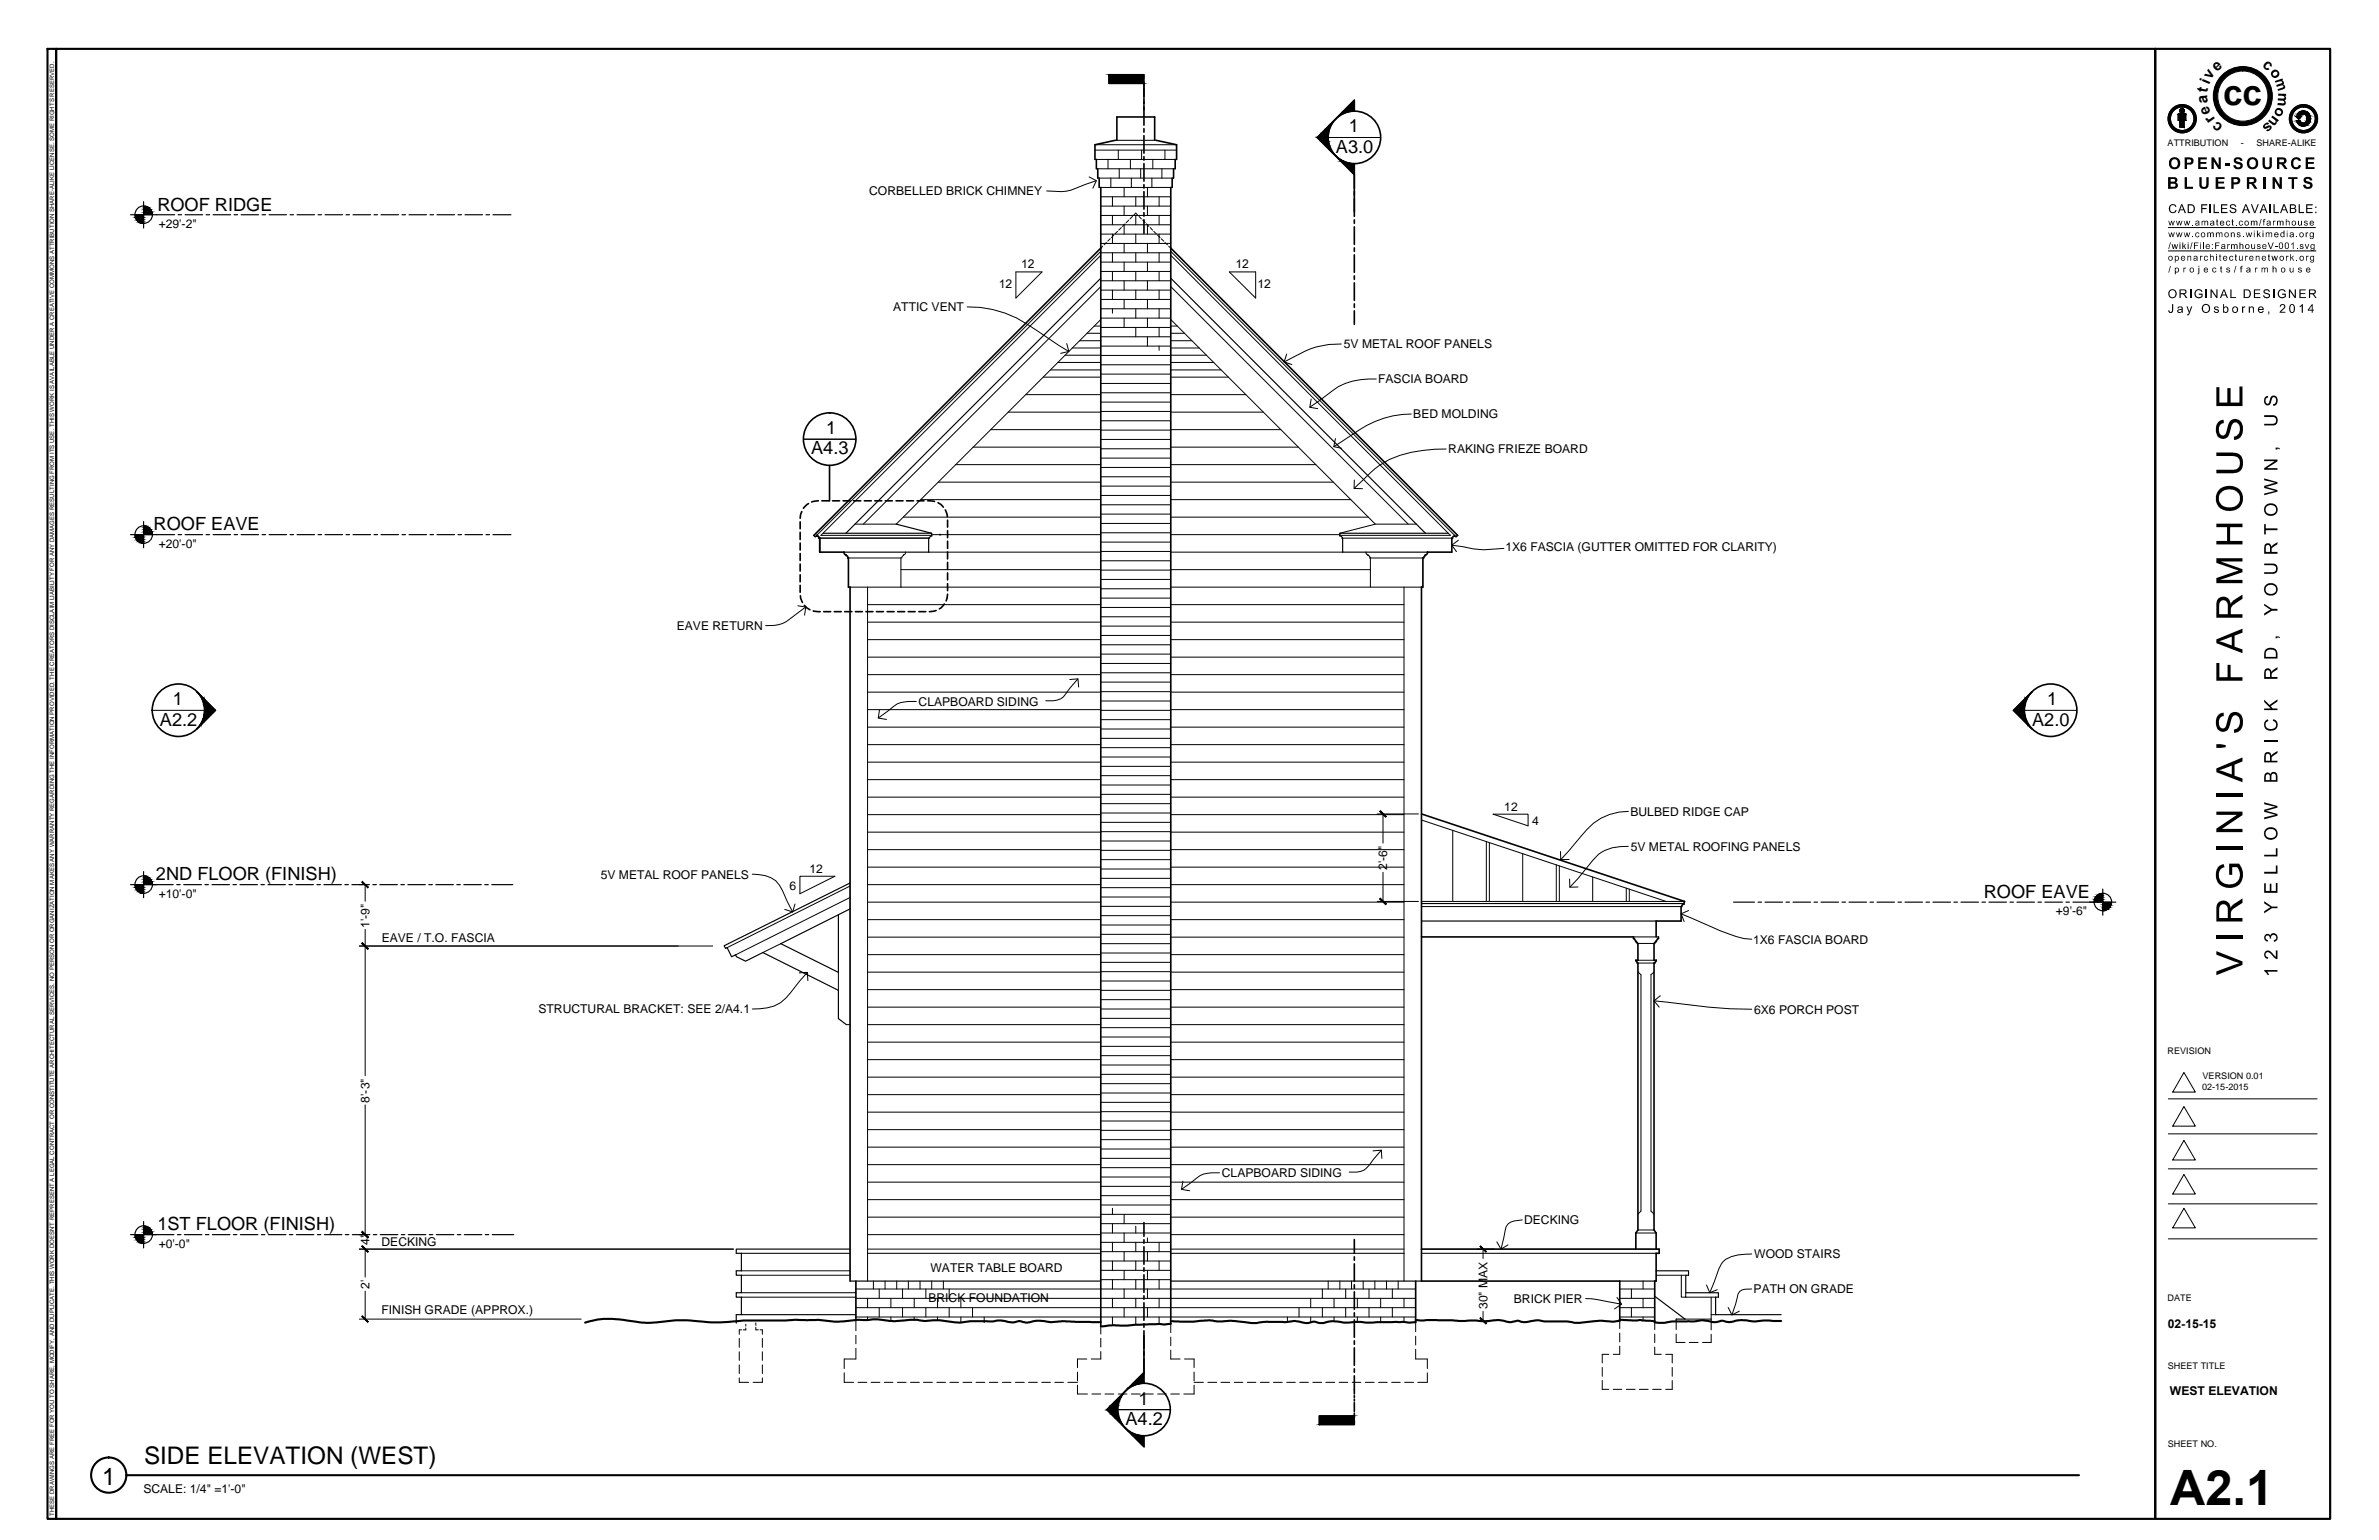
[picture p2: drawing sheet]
<svg xmlns="http://www.w3.org/2000/svg" width="432mm" height="279mm" viewBox="0 0 432 279" stroke-linecap="round" stroke-linejoin="round" font-family="sans-serif">
<defs><g id="words">
<text font-size="8.8" x="393.9" y="273.1">A2.1</text>
<text font-size="6.3" x="403.5" y="19">cc</text>
<g font-size="4.4">
<text x="18.6" y="269.3">1</text>
<text x="26.1" y="265.7">SIDE ELEVATION (WEST)</text>
</g>
<g font-size="3.3">
<text x="244.8" y="24">1</text>
<text x="242.5" y="27.7">A3.0</text>
<text x="28.6" y="38.3">ROOF RIDGE</text>
<text x="147.2" y="82.4">A4.3</text>
<text x="149.9" y="78.7">1</text>
<text x="27.9" y="96.2">ROOF EAVE</text>
<text x="29" y="131.7">A2.2</text>
<text x="31.4" y="127.9">1</text>
<text x="368.8" y="131.7">A2.0</text>
<text x="371.5" y="127.9">1</text>
<text x="28.3" y="159.7">2ND FLOOR (FINISH)</text>
<text x="360.1" y="162.9">ROOF EAVE</text>
<text x="28.6" y="223.2">1ST FLOOR (FINISH)</text>
<text x="206.7" y="254.8">1</text>
<text x="204.3" y="258.5">A4.2</text>
</g>
<g font-size="2.8">
<text x="410.5" y="12" transform="rotate(41 410.5 12)">c</text>
<text x="400.6" y="16.8" transform="rotate(-80 400.6 16.8)">t</text>
<text x="401" y="15.4" transform="rotate(-68 401 15.4)">i</text>
<text x="401.3" y="14.5" transform="rotate(-57 401.3 14.5)">v</text>
<text x="402.4" y="13" transform="rotate(-41 402.4 13)">e</text>
<text x="400.7" y="18.6" transform="rotate(-95 400.7 18.6)">a</text>
<text x="401.3" y="20.5" transform="rotate(-109 401.3 20.5)">e</text>
<text x="402.2" y="21.6" transform="rotate(-126 402.2 21.6)">r</text>
<text x="403.5" y="22.9" transform="rotate(-141 403.5 22.9)">c</text>
</g>
<g font-size="2.2">
<text x="157.8" y="35.4">CORBELLED BRICK CHIMNEY</text>
<text x="28.8" y="41.3">+29'-2&quot;</text>
<text x="181.3" y="52.3">12</text>
<text x="185.3" y="48.7">12</text>
<text x="224.2" y="48.7">12</text>
<text x="228.2" y="52.3">12</text>
<text x="162.1" y="56.4">ATTIC VENT</text>
<text x="243.9" y="63.2">5V METAL ROOF PANELS</text>
<text x="250.1" y="69.6">FASCIA BOARD</text>
<text x="256.5" y="75.9">BED MOLDING</text>
<text x="262.9" y="82.3">RAKING FRIEZE BOARD</text>
<text x="28.8" y="99.4">+20'-0&quot;</text>
<text x="273.2" y="100">1X6 FASCIA (GUTTER OMITTED FOR CLARITY)</text>
<text x="122.8" y="114.3">EAVE RETURN</text>
<text x="166.7" y="128.1">CLAPBOARD SIDING</text>
<text x="273" y="147.1">12</text>
<text x="278.1" y="149.7">4</text>
<text x="295.9" y="148">BULBED RIDGE CAP</text>
<text x="296" y="154.4">5V METAL ROOFING PANELS</text>
<text x="109" y="159.4">5V METAL ROOF PANELS</text>
<text x="143.3" y="161.4">6</text>
<text x="146.9" y="158.3">12</text>
<text x="251.8" y="157.8" transform="rotate(-90 251.8 157.8)">2'-6&quot;</text>
<text x="28.8" y="162.9">+10'-0&quot;</text>
<text x="373.2" y="166.1">+9'-6&quot;</text>
<text x="67" y="168.3" transform="rotate(-90 67 168.3)">1'-9&quot;</text>
<text x="69.3" y="170.9">EAVE / T.O. FASCIA</text>
<text x="318.2" y="171.2">1X6 FASCIA BOARD</text>
<text x="97.7" y="183.9">STRUCTURAL BRACKET: SEE 2/A4.1</text>
<text x="318.4" y="183.9">6X6 PORCH POST</text>
<text x="67" y="200" transform="rotate(-90 67 200)">8'-3&quot;</text>
<text x="221.8" y="213.6">CLAPBOARD SIDING</text>
<text x="28.8" y="226.4">+0'-0&quot;</text>
<text x="67" y="225.9" transform="rotate(-90 67 225.9)">4&quot;</text>
<text x="69.2" y="226.1">DECKING</text>
<text x="276.6" y="222.1">DECKING</text>
<text x="67" y="233.8" transform="rotate(-90 67 233.8)">2'</text>
<text x="168.9" y="230.8">WATER TABLE BOARD</text>
<text x="318.4" y="228.3">WOOD STAIRS</text>
<text x="69.2" y="238.4">FINISH GRADE (APPROX.)</text>
<text x="168.5" y="236.2">BRICK FOUNDATION</text>
<text x="270" y="237.5" transform="rotate(-90 270 237.5)">30&quot; MAX</text>
<text x="274.8" y="236.4">BRICK PIER</text>
<text x="318.3" y="234.7">PATH ON GRADE</text>
<text x="393.5" y="240.8">02-15-15</text>
<text x="393.9" y="253.2">WEST ELEVATION</text>
<text x="26" y="270.8">SCALE: 1/4&quot; =1'-0&quot;</text>
</g>
<g font-size="1.7">
<text x="393.4" y="26.4">ATTRIBUTION</text>
<text x="406.7" y="26.4">-</text>
<text x="409.6" y="26.4">SHARE-ALIKE</text>
<text x="393.4" y="191.3">REVISION</text>
<text x="399.7" y="197.8">02-15-2015</text>
<text x="399.8" y="195.8">VERSION 0.01</text>
<text x="393.4" y="236">DATE</text>
<text x="393.5" y="248.4">SHEET TITLE</text>
<text x="393.5" y="262.6">SHEET NO.</text>
</g>
<text font-size="1.1" x="9.8" y="275.1" transform="rotate(-90 9.8 275.1)">THESE DRAWINGS ARE FREE FOR YOU TO SHARE, MODIFY, AND DUPLICATE. THIS WORK DOESN'T REPRESENT A LEGAL CONTRACT OR CONSTITUTE ARCHITECTURAL SERVICES. NO PERSON OR ORGANIZATION MAKES ANY WARRANTY REGARDING THE INFORMATION PROVIDED. THE CREATORS DISCLAIM LIABILITY FOR ANY DAMAGES RESULTING FROM ITS USE. THIS WORK IS AVAILABLE UNDER A CREATIVE COMMONS ATTRIBUTION SHARE-ALIKE LICENSE. SOME RIGHTS RESERVED.</text>
</g></defs>
<!-- layer: 1 -->
<g fill="none" stroke="#000" stroke-width=".18">
<path d="M395.4 20.6l1.3 .1v1.1h-.3v1.3h-.8v-1.3h-.3zM417.1 20.5l.5-.3 .7-.1 .6 .3 .4 .6v.9l-.6 .8-.5 .2-.8-.2-.3-.3-.2-.5h.6a.62 .62 0 0 0 .8 .4 .62 .62 0 0 0 .4-.8v-.1a.61 .61 0 0 0-.4-.7 .61 .61 0 0 0-.8 .4h.2l-.5 .5-.5-.5h.2zM198.6 59.2h1.2M199.8 45.6l-51.8 51.8M212.5 45.6l51.8 51.8M212.5 59.2h1.2M190.7 67.1h9.1M192 65.8h7.8M193.3 64.4h6.5M194.6 63.1h5.2M195.9 61.8h3.9M197.3 60.5h2.5"/>
<path d="M212.5 67.1h9.1M212.5 65.8h7.8M212.5 64.4h6.5M212.5 63.1h5.2M212.5 61.8h3.8M212.5 60.5h2.5M148.8 97.6h19.8M243.7 97.6h19.8M152.2 176.4v3.3M297.3 176.3l.5 .5v42.9l-.5 .6M297.3 171.2h2.9M297.3 174.2h2.9"/>
<path d="M297.3 174.7h2.9M300.2 176.3l-.5 .5v42.9l.5 .6M393.6 199.4h27M393.6 205.7h27M393.6 212.1h27M393.6 218.4h27M396.4 219.2l2.1 3.6h-4.1zM396.4 213.1l2.1 3.5h-4.1zM396.4 206.9l2.1 3.6h-4.1zM396.4 200.8l2.1 3.5h-4.1zM155.3 239.5v1.9M256.9 239.9v1.7"/>
<path d="M294 239.6v1.5M296.9 223.7h3.7M297.3 223.2h2.9M300.3 239.9v1.3M304.2 239.7v1.5M310.6 239.8v1.5M393.6 224.8h27M134.2 242.8v1.6M134.2 245.3v1.5M134.2 247.6v1.6M134.2 250v.8h1.7M134.6 241.3h-.4v.8"/>
<path d="M135.4 240.9v.4h-.5M135.4 240.3v.3M137.2 240.8v.5h.5M137.2 240v.5M138 241.3h.4v.8M138.4 242.8v1.6M138.4 245.3v1.5M138.4 247.6v1.6M138.4 250v.8h-1.7M153.2 249.1v1.7h1.7M155.3 244.6v2h-2.1v1.7M155.3 242.2v1.6"/>
<path d="M155.7 250.8h1.6M158.1 250.8h1.6M160.5 250.8h1.6M162.9 250.8h1.6M165.3 250.8h1.6M167.6 250.8h1.6M170 250.8h1.6M172.4 250.8h1.6M174.8 250.8h1.6M177.2 250.8h1.6M179.6 250.8h1.5M181.9 250.8h1.6"/>
<path d="M184.3 250.8h1.6M186.7 250.8h1.6M189.1 250.8h1.6M191.5 250.8h1.5M193.8 250.8h1.8M195.6 251.3v1.6h1.8M195.6 248.9v1.6M197.3 246.6h-1.7v1.5M198.2 252.9h1.6M199.8 245.2v1.4h-1.7M199.8 240.6v1.4M199.8 242.8v1.6"/>
<path d="M200.6 252.9h1.6M203 252.9h1.5M205.3 252.9h1.7M207.7 252.9h1.6M210.1 252.9h1.6M212.5 245v1.6h1.7M212.5 240.2v1.6M212.5 242.6v1.6M212.5 252.9h1.6M215 246.6h1.7v1.5M216.7 250.8h1.7M216.7 251.3v1.6h-1.8"/>
<path d="M216.7 248.9v1.6M219.2 250.8h1.6M221.6 250.8h1.6M224 250.8h1.6M226.4 250.8h1.6M228.8 250.8h1.6M231.1 250.8h1.6M233.5 250.8h1.6M235.9 250.8h1.6M238.3 250.8h1.6M240.7 250.8h1.6M243.1 250.8h1.5"/>
<path d="M245.4 250.8h1.6M247.8 250.8h1.6M250.2 250.8h1.6M252.6 250.8h1.6M255 250.8h1.6M256.9 244.8v1.8h2.2v1.7M256.9 242.4v1.6M259.1 249.1v1.7h-1.8M290.8 250.5v1.6h1.2M290.8 248.1v1.6M292 245.7h-1.2v1.6M292.8 252.1h1.6"/>
<path d="M294 244.2v1.5h-1.2M294 241.9v1.6M295.2 252.1h1.6M297.5 252.1h1.7M300 252.1h1.5M300.3 244.4v1.3h1.2M300.3 242v1.6M302.3 245.7h1.2v1.6M303.5 250.5v1.6h-1.2M303.5 248.1v1.6M304.2 242v1.6h1.6M306.6 243.6h1.6"/>
<path d="M310.6 242.1v1.5h-1.6"/>
<circle cx="407.1" cy="17.4" r="5.4"/>
<circle cx="407.1" cy="17.4" r="4.6"/>
<circle cx="396.1" cy="20.1" r=".37"/>
<circle cx="396.1" cy="21.5" r="2.56"/>
<circle cx="396.1" cy="21.5" r="2.14"/>
<circle cx="418.1" cy="21.5" r="2.56"/>
<circle cx="418.1" cy="21.5" r="2.14"/>
</g>
<!-- layer: 2 -->
<g fill="none" stroke="#000" stroke-width=".18">
<path d="M198.7 27.2h14.9M198.7 28.9h14.9M198.7 26.3h14.9M199 30.6h14.3M199.2 32.3h13.8M199.5 34h13.3M199.8 39.1h12.7M199.8 37.4h12.7M199.8 35.7h12.7M201.1 28.9v1.7M201.6 32.3v1.7M201.9 35.7v1.7"/>
<path d="M201.9 39.1v1.7M202.4 25.5h7.4M203 27.2v1.7M203.1 30.6v1.7M204 34v1.7M204 37.4v1.7M204.9 39.9l-.5 .5M205.2 28.9v1.7M205.3 32.3v1.7M205.6 39.3l-.5 .4M205.8 39l.3-.3 .4 .3M206.1 35.7v1.7"/>
<path d="M206.1 39.1v1.7M206.7 39.3l.5 .4M207 30.6v1.7M207.2 27.2v1.7M207.4 39.9l.4 .5M208.3 34v1.7M208.3 37.4v1.7M209.1 32.3v1.7M209.2 28.9v1.7M210.4 35.7v1.7M210.4 39.1v1.7M210.9 30.6v1.7"/>
<path d="M211.4 27.2v1.7M199.8 46.3l-50.8 50.8h20.1M199.8 52l-43.1 43.1M199.8 58l-37.1 37.1h-7.5M199.8 42.5h12.7M199.8 40.8h12.7M199.8 59.4h12.7M199.8 57.7h12.7M199.8 56h12.7M199.8 54.3h12.7M199.8 52.6h12.7M199.8 50.9h12.7"/>
<path d="M199.8 49.2h12.7M199.8 47.6h12.7M199.8 45.9h12.7M199.8 44.2h12.7M200.1 44.7l-.3 .3M200.8 44l-.4 .4M201.5 43.3l-.4 .4M201.9 42.5v1.7M201.9 45.9v1.7M201.9 49.2v1.7M201.9 52.6v1.7M201.9 56v.8"/>
<path d="M202.2 42.6l-.5 .5M202.8 42l-.4 .4M203.5 41.3l-.4 .5M204 40.8v1.7M204 44.2v1.7M204 47.6v1.6M204 50.9v1.7M204 54.3v1.7M204 57.7v1.7M204.2 40.6l-.5 .5M206.1 42.5v1.7M206.1 45.9v1.7"/>
<path d="M206.1 49.2v1.7M206.1 52.6v1.7M206.1 56v1.7M206.1 59.4v1.7M208.1 40.6l.4 .5M208.3 40.8v1.7M208.3 44.2v1.7M208.3 47.6v1.6M208.3 50.9v1.7M208.3 54.3v1.7M208.3 57.7v1.7M208.8 41.3l.4 .5"/>
<path d="M209.4 42l.5 .4M210.1 42.6l.5 .5M210.4 42.5v1.7M210.4 45.9v1.7M210.4 49.2v1.7M210.4 52.6v1.7M210.4 56v1.7M210.4 59.4v1.7M210.8 43.3l.4 .4M211.4 44l.5 .4M212.1 44.7l.4 .3M212.5 46.3l50.8 50.8h-20.1"/>
<path d="M212.5 52l43.1 43.1M212.5 58l37.1 37.1M179.8 77.9h20M183 74.8h16.8M186.2 71.6h13.6M189.3 68.4h10.5M199.8 79.7h12.7M199.8 78h12.7M199.8 76.3h12.7M199.8 74.6h12.7M199.8 73h12.7M199.8 71.3h12.7"/>
<path d="M199.8 69.6h12.7M199.8 67.9h12.7M199.8 66.2h12.7M199.8 64.5h12.7M199.8 62.8h12.7M199.8 61.1h12.7M208.3 61.1v1.7M210.4 62.8v.8M212.5 77.9h20M212.5 74.8h16.8M212.5 71.6h13.6M212.5 68.4h10.5"/>
<path d="M148.8 97.6h19.8M163.9 93.8h35.9M167.1 90.6h32.7M169.1 97h30.7M170.3 87.5h29.5M173.5 84.3h26.3M176.6 81.1h23.2M199.8 98.4h12.7M199.8 96.7h12.7M199.8 95h12.7M199.8 93.3h12.7M199.8 91.6h12.7"/>
<path d="M199.8 89.9h12.7M199.8 88.2h12.7M199.8 86.5h12.7M199.8 84.8h12.7M199.8 83.1h12.7M199.8 81.4h12.7M212.5 97h30.7M212.5 90.6h32.7M212.5 84.3h26.3M212.5 81.1h23.2M212.5 93.8h35.9M212.5 87.5h29.5"/>
<path d="M257.1 95.1h-7.5l-6.4 1.6M154 101.2h9.7M154.3 106.5h45.5M157.5 106.5v125.9M157.5 112.9h42.3M157.5 116h42.3M157.5 119.2h42.3M157.5 109.7h42.3M163.5 103.3h36.3M163.5 101.2v5.3M164 100.8l-.3 .4M164.4 100.1a.44 .44 0 0 1-.4 .6v.1"/>
<path d="M168.6 100.2h31.2M199.8 118.7h12.7M199.8 117h12.7M199.8 115.3h12.7M199.8 113.6h12.7M199.8 111.9h12.7M199.8 110.2h12.7M199.8 108.5h12.7M199.8 106.8h12.7M199.8 105.1h12.7M199.8 103.4h12.7M199.8 101.7h12.7"/>
<path d="M199.8 100h12.7M212.5 112.9h42.3M212.5 116h42.3M212.5 119.2h42.3M212.5 109.7h42.3M212.5 103.3h36.2M212.5 100.2h31.2M212.5 106.5h45.5M254.8 106.5v125.9M258.3 101.2h-9.6v5.3M157.5 122.4h42.3M157.5 125.6h42.3"/>
<path d="M157.5 135.1h42.3M157.5 128.7h42.3M157.5 138.3h42.3M157.5 131.9h42.3M199.8 139h12.7M199.8 137.3h12.7M199.8 135.7h12.7M199.8 134h12.7M199.8 132.3h12.7M199.8 130.6h12.7M199.8 128.9h12.7M199.8 127.2h12.7"/>
<path d="M199.8 125.5h12.7M199.8 123.8h12.7M199.8 122.1h12.7M199.8 120.4h12.7M212.5 122.4h42.3M212.5 125.6h42.3M212.5 135.1h42.3M212.5 128.7h42.3M212.5 138.3h42.3M212.5 131.9h42.3M157.5 144.6h42.3M157.5 141.4h42.3"/>
<path d="M157.5 154.1h42.3M157.5 147.8h42.3M157.5 151h42.3M157.5 157.3h42.3M199.8 159.4h12.7M199.8 157.7h12.7M199.8 156h12.7M199.8 154.3h12.7M199.8 152.6h12.7M199.8 150.9h12.7M199.8 149.2h12.7M199.8 147.5h12.7"/>
<path d="M199.8 145.8h12.7M199.8 144.1h12.7M199.8 142.4h12.7M199.8 140.7h12.7M212.5 144.6h42.3M212.5 141.4h42.3M212.5 154.1h42.3M212.5 147.8h42.3M212.5 151h42.3M212.5 157.3h42.3M258 148.8l44.4 14.7M263.7 150.7v12.8"/>
<path d="M269.8 152.7v10.8M270.3 152.9v10.6M276.4 154.9v8.6M282.5 156.9v6.6M283 157.1v6.4M289.1 159.1v4.4M141.7 171.2l-3.2 1.6M154.3 162.8l-20.8 10.4M154.3 160.8l-22.3 11.1M157.5 160.5h42.3M157.5 166.8h42.3M157.5 163.7h42.3"/>
<path d="M157.5 173.2h42.3M157.5 176.4h42.3M157.5 179.5h42.3M157.5 170h42.3M199.8 179.7h12.7M199.8 178h12.7M199.8 176.3h12.7M199.8 174.6h12.7M199.8 172.9h12.7M199.8 171.2h12.7M199.8 169.5h12.7M199.8 167.8h12.7"/>
<path d="M199.8 166.1h12.7M199.8 164.4h12.7M199.8 162.7h12.7M199.8 161.1h12.7M212.5 160.5h42.3M212.5 166.8h42.3M212.5 163.7h42.3M212.5 173.2h42.3M212.5 176.4h42.3M212.5 179.5h42.3M212.5 170h42.3M258 164.5h47.1"/>
<path d="M258 163.5h47.8M295.2 161.1v2.4M295.7 161.3v2.2M153.6 185.9h.7M157.5 185.9h42.3M157.5 198.6h42.3M157.5 192.2h42.3M157.5 182.7h42.3M157.5 195.4h42.3M157.5 189.1h42.3M199.8 200h12.7M199.8 198.3h12.7"/>
<path d="M199.8 196.6h12.7M199.8 194.9h12.7M199.8 193.2h12.7M199.8 191.5h12.7M199.8 189.8h12.7M199.8 188.1h12.7M199.8 186.5h12.7M199.8 184.8h12.7M199.8 183.1h12.7M199.8 181.4h12.7M212.5 185.9h42.3M212.5 198.6h42.3"/>
<path d="M212.5 192.2h42.3M212.5 182.7h42.3M212.5 195.4h42.3M212.5 189.1h42.3M396.4 194.6l2.1 3.5h-4.1zM157.5 211.3h42.3M157.5 217.6h42.3M157.5 214.5h42.3M157.5 204.9h42.3M157.5 208.1h42.3M157.5 201.8h42.3M199.8 218.6h12.7"/>
<path d="M199.8 216.9h12.7M199.8 215.2h12.7M199.8 213.5h12.7M199.8 211.9h12.7M199.8 210.2h12.7M199.8 208.5h12.7M199.8 206.8h12.7M199.8 205.1h12.7M199.8 203.4h12.7M199.8 201.7h12.7M201.9 219.2v1.1M212.5 211.3h42.3"/>
<path d="M212.5 217.6h42.3M212.5 214.5h42.3M212.5 204.9h42.3M212.5 208.1h42.3M212.5 201.8h42.3M134.6 235.3h20.7M134.6 231.4h19.7M134.6 227.4h19.7M134.6 230.6h19.7M134.6 234.5h20.7M155.3 238.9h101.6M155.3 237.3h101.6"/>
<path d="M155.3 235.6h101.6M155.3 233.9h101.6M157.5 235.6v1.7M157.5 238.9v.6M157.5 224h42.3M157.5 220.8h42.3M157.5 227.4h42.3M157.5 226.6h42.3M158.5 232.4v1.5M159.6 233.9v1.7M159.6 237.3v1.6M160.6 232.4v1.5"/>
<path d="M161.7 235.6v1.7M161.7 238.9v.8M162.8 232.4v1.5M163.8 233.9v1.7M163.8 237.3v1.6M164.9 232.4v1.5M165.9 235.6v1.7M165.9 238.9v.6M167 232.4v1.5M168 233.9v1.7M168 237.3v1.6M169.1 232.4v1.5"/>
<path d="M170.2 235.6v1.7M170.2 238.9v.6M171.2 232.4v1.5M172.3 233.9v1.7M172.3 237.3v1.6M174.4 235.6v1.7M174.4 238.9v1.1M176.5 237.3v1.6M178.6 238.9v1.1M199.8 230.5h12.7M199.8 228.8h12.7M199.8 227.1h12.7"/>
<path d="M199.8 225.4h12.7M199.8 223.7h12.7M199.8 232.2h12.7M199.8 222h12.7M199.8 220.3h12.7M201.9 222v1.7M201.9 225.4v1.7M201.9 228.8v1.7M201.9 232.2v1.7M201.9 235.6v1.7M201.9 238.9v1.5M204 220.3v1.7"/>
<path d="M204 223.7v1.7M204 227.1v1.7M204 230.5v1.7M204 233.9v1.7M204 237.3v1.6M206.1 222.5v1.2M206.1 225.4v1.7M206.1 228.8v1.7M206.1 232.2v1.7M206.1 235.6v1.7M206.1 238.9v1.4M208.3 224.6v.8"/>
<path d="M208.3 227.1v1.7M208.3 230.5v1.7M208.3 233.9v1.7M208.3 237.3v1.6M210.4 225.4v1.7M210.4 228.8v1.7M210.4 232.2v1.7M210.4 235.6v1.7M210.4 238.9v1.3M212.5 224h42.3M212.5 220.8h42.3M212.5 227.4h42.3"/>
<path d="M212.5 226.6h42.3M233.7 238.9v.9M235.8 237.3v1.6M237.9 235.6v1.7M237.9 238.9v1M240 233.9v1.7M240 237.3v1.6M241.1 232.4v1.5M242.1 235.6v1.7M242.1 238.9v.8M243.2 232.4v1.5M244.2 233.9v1.7"/>
<path d="M244.2 237.3v1.6M245.3 232.4v1.5M246.4 235.6v1.7M246.4 238.9v.9M247.4 232.4v1.5M248.5 233.9v1.7M248.5 237.3v1.6M249.5 232.4v1.5M250.6 235.6v1.7M250.6 238.9v1M251.7 232.4v1.5M252.7 233.9v1.7"/>
<path d="M252.7 237.3v1.6M253.8 232.4v1.5M254.8 235.6v1.7M254.8 238.9v1M258 227.4h42.6M294 238.9h6.3M294 237.3h6.3M294 235.6h6.3M294 233.9h6.3M296.1 233.9v1.7M296.1 237.3v1.6M298.2 232.4v1.5"/>
<path d="M298.2 235.6v1.7M298.2 238.9v.7M300.6 231.4h5.4M305.2 231.4v3.9h.8v-.8M305.8 239.3h4.8M306 235.3h5.4M310.6 235.3v4.5M310.6 238.5h.8"/>
</g>
<!-- layer: 4 -->
<g fill="none" stroke="#000" stroke-width=".3">
<path d="M199 28.9v1.7M199.2 30.6v1.7M199.5 32.3v1.7M199.8 34v206.6M202.4 25.5l-3.7 .8v2.6M202.7 25.5v-4.3h6.9v4.3M209.8 25.5l3.8 .8v2.6M212.5 34v206.2M212.8 32.3v1.7M213 30.6v1.7M213.3 28.9v1.7M199.8 45l-52.1 52.1 .3 .3"/>
<path d="M212.5 45l52.1 52.1-.3 .3M148.2 97.1v.2M148.3 97.3l.5 .3v2.6h4.4M170.5 97h.1M264 97.1v.2M264 97.3l-.5 .3v2.6h-4.4M153.2 100.1a.44 .44 0 0 0 .4 .6M153.6 100.7v.1M153.6 100.8l.3 .4M153.9 101.2h.1v5.3h.3v125.9M258.4 101.2h-.1v5.3h-.3v125.9h36v7.2M258.7 100.7v.1"/>
<path d="M258.7 100.8l-.3 .4M259.1 100.1a.44 .44 0 0 1-.4 .6M258 147.7l47.8 15.8-.2 .6-.2 .1-.1 .2M258 170h38.5v.3h.2l.5 .9h.1v3h-.4l.1 .3M297 174.4l.2 .3M297.2 174.7h.1v48.5l-.4 .5v2.9M300.3 174.7h-.1v48.5l.4 .5v2.9M300.5 174.4l-.1 .3M301 170v.3h-.2l-.5 .9h-.1v3h.4l-.1 .3M305.3 164.5h-.2v2.6h-4.5v2.9M155.3 232.4v7.1M256.9 232.4v7.5"/>
<path d="M258 226.6h43.1v.8h-.5v5h-.3v7.5"/>
</g>
<!-- layer: 3 -->
<g fill="none" stroke="#000" stroke-width=".21">
<path d="M26.1 36.6v2.4h-2.4M31.7 39h-5.6v2.4M32.3 39h.7M33.6 39h3.2M37.4 39h.6M38.7 39h3.2M42.5 39h.6M43.8 39h3.1M47.6 39h.6M48.8 39h3.2M52.6 39h.7M53.9 39h3.2"/>
<path d="M57.7 39h.7M59 39h3.2M62.8 39h.6M64.1 39h3.2M67.9 39h.6M69.2 39h3.1M73 39h.6M74.2 39h3.2M78 39h.7M79.3 39h3.2M83.1 39h.7M84.4 39h3.2"/>
<path d="M88.2 39h.6M89.5 39h3.2M199.8 50.5l-46.3 46.2M212.5 50.5l46.2 46.2M26.1 94.6v2.4h-2.4M31.7 97h-5.6v2.4M32.3 97h.7M33.6 97h3.2M37.4 97h.6M38.7 97h3.2M42.5 97h.6M43.8 97h3.1"/>
<path d="M47.6 97h.6M48.8 97h3.2M52.6 97h.7M53.9 97h3.2M57.7 97h.7M59 97h3.2M62.8 97h.6M64.1 97h3.2M67.9 97h.6M69.2 97h3.1M73 97h.6M74.2 97h3.2"/>
<path d="M78 97h.7M79.3 97h3.2M83.1 97h.7M84.4 97h3.2M88.2 97h.6M89.5 97h3.2M149.4 96.7h19.7M162.7 95.1l6.4 1.6v.6l-.3 .1-.1 .2M168.7 97.6h-.1v2.6h-15.4M243.2 97.3l.3 .1 .1 .2M243.6 97.6h.1v2.6h15.4M262.9 96.7h-19.7v.6"/>
<path d="M247.9 100.1a.44 .44 0 0 0 .4 .6M248.3 100.7v.1M248.3 100.8l.4 .4M248.6 101.2h.1M26.1 158.1v2.4h-2.4M27.7 160.5h3.7M28.4 160.5h-2.3v2.4M32.1 160.5h.6M33.3 160.5h3.3M37.2 160.5h.6M38.5 160.5h3.1M42.3 160.5h.6"/>
<path d="M43.5 160.5h3.2M47.4 160.5h.6M48.6 160.5h3.2M52.4 160.5h.7M53.7 160.5h3.2M57.5 160.5h.7M58.8 160.5h3.2M62.6 160.5h.6M63.9 160.5h3.1M67.7 160.5h.6M68.9 160.5h3.2M72.8 160.5h.6"/>
<path d="M74 160.5h3.2M77.8 160.5h.7M79.1 160.5h3.2M82.9 160.5h.7M84.2 160.5h3.2M88 160.5h.6M89.3 160.5h3.8M154.3 160.2l-22.9 11.4 .3 .5 .3-.2 .8 1.7 .7-.4 .2 .4 1.6 .8 3.2-1.6 13.7 6.9v5.1l1.4 1.1M154.3 164.9l-12.6 6.3 10.5 5.2v-10.4M258 163.9h47.6M258 167.1h42.6M314.6 163.7h3.9"/>
<path d="M319.1 163.7h.6M320.4 163.7h3.1M324.2 163.7h.6M325.4 163.7h3.2M329.3 163.7h.6M330.5 163.7h3.2M334.3 163.7h.7M335.6 163.7h3.2M339.4 163.7h.6M340.7 163.7h3.2M344.5 163.7h.6M345.8 163.7h3.1"/>
<path d="M349.6 163.7h.6M350.8 163.7h3.2M354.7 163.7h.6M355.9 163.7h3.2M359.7 163.7h.7M361 163.7h3.2M364.8 163.7h.6M366.1 163.7h3.2M369.9 163.7h.6M371.2 163.7h3.1M375 163.7h.6M376.2 163.7h3.9"/>
<path d="M379.3 163.7h2.4v2.3M381.7 161.3v2.4h2.3M26.1 221.6v2.4h-2.4M27.7 224h3.9M28.4 224h-2.3v2.4M32.2 224h.6M33.5 224h3.1M37.3 224h.6M38.6 224h3.1M42.4 224h.6M43.6 224h3.2M47.4 224h.7"/>
<path d="M48.7 224h3.2M52.5 224h.7M53.8 224h3.2M57.6 224h.6M58.9 224h3.1M62.7 224h.6M64 224h3.1M67.8 224h.6M69 224h3.2M72.8 224h.7M74.1 224h3.2M77.9 224h.7"/>
<path d="M79.2 224h3.2M83 224h.6M84.3 224h3.1M88.1 224h.6M89.4 224h3.8M154.3 226.6h-20.7v.8h1v3.2h-1v.8h1v3.1h-1v.8h1v3.2M154.3 232.4h45.5M155.3 238.5h-21.7v1.5M212.5 232.4h45.5M294 232.4h6.3M300.3 235.2l5.5 4.1h-1.6v.4M300.6 230.6h5.9v.8h-.5v3.1h5.9v.8h-.5v3.2h11.9"/>
<circle cx="26.1" cy="38.9" r="1.59"/>
<circle cx="26.1" cy="97" r="1.59"/>
<circle cx="26.1" cy="160.5" r="1.59"/>
<circle cx="381.7" cy="163.7" r="1.59"/>
<circle cx="26.1" cy="224" r="1.59"/>
</g>
<!-- layer: 5 -->
<g fill="none" stroke="#000" stroke-width=".38">
<path d="M8.6 8.9h1.6v266.7h-1.6zM10.2 8.9h381v266.7h-381zM391.2 8.9h31.7v266.7h-31.7zM199.8 239.9l-6.4-.2a17.9 17.9 0 0 1-4.9-.1l-2 .4-.8-.1a3.3 3.3 0 0 0-1.9 0l-2.1-.3-1.5 .1h-1.3a14.7 14.7 0 0 0-4 .2l-.9 .1-3.5-.5h-1.2a7.1 7.1 0 0 1-3.1 0h-.6a20.2 20.2 0 0 1-6.5-.1l-1.9 .1a18.3 18.3 0 0 0-4.6 .2l-.7 .1a56.2 56.2 0 0 0-9.6-.2h-3.9a40.1 40.1 0 0 0-6.9 .3 46 46 0 0 1-7.3-.4 23 23 0 0 0-5 .4 12.3 12.3 0 0 1-3.8-.1l-1.6-.2a14.4 14.4 0 0 0-7.6 .4M212.5 239.7h4.5a15.7 15.7 0 0 1 4.6 0h.6a17.5 17.5 0 0 1 4.7 .3h1.2a14.6 14.6 0 0 1 4-.2l1.3 .1 .9-.2a5.5 5.5 0 0 1 2.7 .3h.6a2.25 2.25 0 0 1 2 0h.6a6.8 6.8 0 0 1 4 0l1.9-.2 1.8 .2 9-.1M256.9 239.5h6.7l1.2 .2 2.9-.1a13.9 13.9 0 0 0 4.4-.1l1.8 .4 .6-.1a2.24 2.24 0 0 1 2 .1l1.3-.2a5.5 5.5 0 0 1 2.9 0h3.7a6.3 6.3 0 0 0 2.6 .3 17.2 17.2 0 0 1 5.8-.2l1.2-.2M294 239.4l2.4 .2 1.4-.1 2.5 .2M323.3 239.7l-3.2-.1a8.6 8.6 0 0 1-3.6-.1l-1.1 .1a4.9 4.9 0 0 1-3 0 3.5 3.5 0 0 1-2.7 0l-.9-.1-1.3 .2h-1.4a15.3 15.3 0 0 0-4.3 .3l-1.5-.1M212.5 240.2l-8.8 .3a12.6 12.6 0 0 0-3.7 .1h-.2M22.9 267.6h354.4"/>
<circle cx="407.1" cy="17.4" r="5.2"/>
<circle cx="407.1" cy="17.4" r="4.8"/>
<circle cx="407.1" cy="17.4" r="5"/>
<circle cx="396.1" cy="21.5" r="2.48"/>
<circle cx="396.1" cy="21.5" r="2.35"/>
<circle cx="396.1" cy="21.5" r="2.22"/>
<circle cx="418.1" cy="21.5" r="2.48"/>
<circle cx="418.1" cy="21.5" r="2.35"/>
<circle cx="418.1" cy="21.5" r="2.22"/>
<circle cx="19.7" cy="267.6" r="3.2"/>
</g>
<!-- layer: 0 -->
<g fill="#000" stroke="#000" stroke-width=".18">
<path d="M26.1 37.4l.5 .1zM25.1 40.3h1l-.5 .2zM26.1 95.4l.5 .1zM25.1 98.3h1l-.5 .2zM26.1 158.9l.5 .1zM25.1 161.8h1l-.5 .2zM381.2 162.2l.5-.1zM381.7 164.9h.9l-.5 .3zM26.1 222.4l.5 .1zM25.1 225.3h1l-.5 .2z"/>
<path d="M24.5 39.5l1.6-.5v.5zM24.5 39v.5l1.6-.5z"/>
<path d="M24.8 39.9l1.3-.4v.4zM24.5 39.5l.3 .4 1.3-.4z"/>
<path d="M26.1 37.7l.5-.2 .4 .2zM26.1 37.5v.2l.5-.2z"/>
<path d="M26.1 38l.9-.3 .3 .3zM26.1 37.7v.3l.9-.3z"/>
<path d="M26.1 38.5l1.2-.5 .3 .5zM26.1 38v.5l1.2-.5z"/>
<path d="M26.1 39l1.5-.5 .1 .5zM26.1 38.5v.5l1.5-.5z"/>
<path d="M25.1 40.3l1-.4v.4zM24.8 39.9l.3 .4 1-.4z"/>
<path d="M25.6 40.5l.5-.2v.2zM25.6 40.5l.5 .1z"/>
<path d="M24.5 97.5l1.6-.5v.5zM24.5 97v.5l1.6-.5z"/>
<path d="M24.8 97.9l1.3-.4v.4zM24.5 97.5l.3 .4 1.3-.4z"/>
<path d="M25.1 98.3l1-.4v.4zM24.8 97.9l.3 .4 1-.4z"/>
<path d="M25.6 98.5l.5-.2v.2zM25.6 98.5l.5 .1z"/>
<path d="M26.1 95.7l.5-.2 .4 .2zM26.1 95.5v.2l.5-.2z"/>
<path d="M26.1 96.1l.9-.4 .3 .4zM26.1 95.7v.4l.9-.4z"/>
<path d="M26.1 96.5l1.2-.4 .3 .4zM26.1 96.1v.4l1.2-.4z"/>
<path d="M26.1 97l1.5-.5 .1 .5zM26.1 96.5v.5l1.5-.5z"/>
<path d="M26.1 159.2l.5-.2 .4 .2zM26.1 159v.2l.5-.2z"/>
<path d="M26.1 159.6l.9-.4 .3 .4zM26.1 159.2v.4l.9-.4z"/>
<path d="M26.1 160l1.2-.4 .3 .4zM26.1 159.6v.4l1.2-.4z"/>
<path d="M250.4 147.2l1.1 1.1 .1-.2zM250.4 147.2l.2-.1 1 1z"/>
<path d="M24.5 161l1.6-.5v.5zM24.5 160.5v.5l1.6-.5z"/>
<path d="M24.8 161.4l1.3-.4v.4zM24.5 161l.3 .4 1.3-.4z"/>
<path d="M25.1 161.8l1-.4v.4zM24.8 161.4l.3 .4 1-.4z"/>
<path d="M25.6 162l.5-.2v.2zM25.6 162l.5 .1z"/>
<path d="M26.1 160.5l1.5-.5 .1 .5zM26.1 160v.5l1.5-.5z"/>
<path d="M65.8 171l-.1 .2 1.1 .9zM65.7 171.2l1.1 .9-.1 .1z"/>
<path d="M65.7 171.2l1 1 .1-.1zM65.8 171l1 1.1-1.1-.9z"/>
<path d="M65.7 160l1 1.1 .1-.1zM65.8 159.9l1 1.1-1.1-1z"/>
<path d="M250.6 163l-.2 .1 1.2 .9zM250.4 163.1l1.2 .9-.1 .1z"/>
<path d="M380.1 163.2v.5h1.6zM380.1 163.2h1.6v.5z"/>
<path d="M380.4 162.7l-.3 .5h1.6zM380.4 162.7h1.3v.5z"/>
<path d="M380.4 162.7h1.3l-1-.3zM380.7 162.4h1v.3z"/>
<path d="M380.7 162.4h1l-.5-.2zM381.2 162.2h.5v.2z"/>
<path d="M381.7 163.7v.5h1.4zM381.7 163.7h1.5l-.1 .5z"/>
<path d="M381.7 164.2v.4h1.2zM381.7 164.2h1.4l-.2 .4z"/>
<path d="M381.7 164.6v.3h.9zM381.7 164.6h1.2l-.3 .3z"/>
<path d="M381.7 164.9v.3h.4zM381.7 165.2h.4z"/>
<path d="M24.5 224.5l1.6-.5v.5zM24.5 224v.5l1.6-.5z"/>
<path d="M24.8 224.9l1.3-.4v.4zM24.5 224.5l.3 .4 1.3-.4z"/>
<path d="M25.1 225.3l1-.4v.4zM24.8 224.9l.3 .4 1-.4z"/>
<path d="M25.6 225.5l.5-.2v.2zM25.6 225.5l.5 .1z"/>
<path d="M26.1 222.7l.5-.2 .4 .2zM26.1 222.5v.2l.5-.2z"/>
<path d="M26.1 223.1l.9-.4 .3 .4zM26.1 222.7v.4l.9-.4z"/>
<path d="M26.1 223.5l1.2-.4 .3 .4zM26.1 223.1v.4l1.2-.4z"/>
<path d="M26.1 224l1.5-.5 .1 .5zM26.1 223.5v.5l1.5-.5z"/>
<path d="M65.8 238.7l-.1 .2 1.1 .9zM65.7 238.9l1.1 .9-.1 .1z"/>
<path d="M65.8 223.4l-.1 .1 1.1 1zM65.7 223.5l1.1 1-.1 .1z"/>
<path d="M65.8 223.4l-.1 .1 1.1 1zM65.7 223.5l1.1 1-.1 .1z"/>
<path d="M65.7 226.1l1 1.1 .1-.1zM65.7 226.1l.1-.1 1 1.1z"/>
<path d="M65.7 226.1l1 1.1 .1-.1zM65.7 226.1l.1-.1 1 1.1z"/>
<path d="M268.7 239l-.1 .2 1.2 .9zM268.6 239.2l1.2 .9-.1 .1z"/>
<path d="M268.6 226.1l1.1 1.1 .1-.1zM268.6 226.1l.1-.1 1.1 1.1z"/>
</g>
<!-- layer: A-DIMS -->
<g fill="none" stroke="#000" stroke-width=".18">
<path d="M184.4 49.3h4.7l-4.7 4.8zM223.1 49.3h4.8v4.8zM145.2 159h6.3l-6.3 3.2zM250 147.7h7.5M251 147.7v5.3M251 158.3v5.2M271 147.7h6.4v2.1zM65.2 171.6h64.2M65.2 160.5h.7M66.3 160.5v3M66.3 168.6v26.6M250 163.5h7.5"/>
<path d="M66.3 200.5v23.5M65.2 226.6h67.9M65.2 239.3h40.3M65.2 224h1.5M66.3 226.6v5.1M66.3 234.2v5.1M268.1 226.6h3.1M268.2 239.6h2M269.2 226.6v1.7M269.2 237.9v1.7"/>
</g>
<!-- layer: A-LINK -->
<g fill="none" stroke="#000" stroke-width=".3">
<path d="M207.6 14.4v-.8h-6.3v1.5h6.3v2.5M207.6 14.7v.3M207.6 17.8v.4M207.6 18.3v.6M207.6 19.1v3.6M207.6 23.3v.7M207.6 24.6v3.2M207.6 28.4v.7M207.6 29.7v3.2M207.6 33.5v.6M207.6 34.8v3.1M207.6 38.6v.6"/>
<path d="M207.6 39.8v2.5M245.8 20.2v-2l-6.7 6.7 6.7 6.8v-2M245.8 31.7v7.6M245.8 39.9v.6M245.8 41.2v3.1M245.8 45v.6M245.8 46.2v3.2M245.8 50.1v.6M245.8 51.3v3.2M245.8 55.1v.7M245.8 56.4v2.5M145.2 94.7v1.2"/>
<path d="M145.2 96.6v1.3M145.2 98.5v1.3M145.5 92.8l-.3 1.2M146.8 91.4l-1 .8M148.5 90.9l-1.2 .2M149.2 90.9h1.3M150.6 84.5v6.4M151.1 90.9h1.3M153 90.9h1.3M154.9 90.9h1.3M156.9 90.9h1.2M158.8 90.9h1.2"/>
<path d="M160.7 90.9h1.3M162.6 90.9h1.3M164.5 90.9h1.3M166.4 90.9h1.3M168.4 90.9l1.2 .1M170.3 91.2l.9 .8M171.6 92.5l.3 1.2M172 94.4v1.2M172 96.3v1.3M172 98.2v1.3M145.2 100.4v1.3M145.2 102.3v1.3"/>
<path d="M145.2 104.3v1.3M145.2 106.2v1.3M145.3 108.1l.4 1.2M146 109.8l1 .8M147.6 110.8l1.3 .2M149.5 111h1.3M151.4 111h1.3M153.3 111h1.3M155.3 111h1.2M157.2 111h1.2M159.1 111h1.2M161 111h1.3"/>
<path d="M162.9 111h1.3M164.8 111h1.3M166.8 111h1.2M169.9 110.8l-1.2 .2M171.4 109.6l-.9 .9M172 107.8l-.3 1.2M172 100.1v1.3M172 102v1.3M172 103.9v1.3M172 105.9v1.3M35.7 125.5l3.4 3.4-3.4 3.4M368.8 125.5l-3.4 3.4 3.4 3.4"/>
<path d="M207.6 221.8v2.5M207.6 224.9v.7M207.6 226.2v3.2M207.6 230v.6M207.6 231.3v3.2M207.6 235.1v.6M207.6 236.4v3.1M245.8 224.9v2.5M245.8 228v.7M245.8 229.3v3.2M245.8 233.1v.6M245.8 234.4v3.1"/>
<path d="M245.8 238.2v.6M245.8 239.5v3.1M207.6 251v-2l-6.7 6.7 6.7 6.8v-2M207.6 240.2v.6M207.6 241.4v7.6M245.8 256.9h-6.3v1.6h6.3v-.8M245.8 243.3v.6M245.8 244.5v3.2M245.8 248.3v.7M245.8 249.6v3.3M245.8 253.2v.3M245.8 253.8v.4"/>
<path d="M245.8 254.5v1.6M245.8 256.4v.3M245.8 257v.4"/>
<circle cx="245.8" cy="24.9" r="4.8"/>
<circle cx="150.6" cy="79.7" r="4.8"/>
<circle cx="32.4" cy="128.9" r="4.8"/>
<circle cx="372.2" cy="128.9" r="4.8"/>
<circle cx="207.7" cy="255.7" r="4.8"/>
</g>
<path d="M250.6 24.9h-9.5h9.5M145.8 79.7h9.5M27.6 128.9h9.5M367.4 128.9h9.6M212.4 255.7h-9.6h9.6" fill="none" stroke="#000" stroke-width=".18"/>
<g fill="#000" stroke="#000" stroke-width=".18">
<path d="M245.8 18.2v2h-1.9zM241.2 27.1h.4l.4 .6zM241.9 22.1l.6-.5zM242.5 28.3l.7 .6zM243.5 20.5h.5l-.8 .5zM243.7 29.6l2.1 .1zM36.2 131.7l-.5 .6zM35.7 125.5l.5 .6zM37.1 126.9l2 2-2 2zM365.4 128.9l2-2v4zM368.3 131.7l.5 .6zM368.8 125.5l-.5 .6z"/>
<path d="M203.1 253.6l.7-.6-.4 .6zM203.7 258.5l.5 .6zM204.2 252.4l.8-.6zM205.6 251.1l2-.1zM205 259.7l.8 .5h-.5zM205.6 260.5h2v2z"/>
<path d="M201.3 13.6v1.5h6.3zM201.3 13.6h6.3v1.5z"/>
<path d="M239.1 24.9h2l-1.3-.7zM239.8 24.2h1.3v.7z"/>
<path d="M239.8 24.2h1.3l-.5-.7zM240.6 23.5h.7l-.2 .7z"/>
<path d="M239.1 24.9l.7 .8h1.3zM239.1 24.9h2v.8z"/>
<path d="M241.2 22.7l-.6 .8h.7zM241.2 22.7h.4l-.3 .8z"/>
<path d="M239.8 25.7l.8 .7h.7zM239.8 25.7h1.3l.2 .7z"/>
<path d="M241.2 22.7h.4l.3-.6zM241.9 22.1l-.3 .6z"/>
<path d="M240.6 26.4l.6 .7h.4zM240.6 26.4h.7l.3 .7z"/>
<path d="M241.2 27.1l.8 .6zM241.9 27.7l.6 .6z"/>
<path d="M243.7 20.2l-.2 .3h.5zM243.7 20.2h1.2l-.9 .3z"/>
<path d="M243.1 21l.4-.5zM243.1 21h.1l-.7 .6z"/>
<path d="M243.1 28.9l.4 .4h.5zM243.1 28.9l.9 .4z"/>
<path d="M243.7 20.2h1.2zM243.9 20.2h1.9z"/>
<path d="M243.5 29.3l.2 .3h1.2zM243.5 29.3h.5l.9 .3z"/>
<path d="M243.7 29.6l2.1 .1zM243.9 29.7h1.9v2z"/>
<path d="M36.2 126.1l.4 .6v-.3zM36.2 126l.4 .4z"/>
<path d="M36.6 131l-.4 .8 .4-.4zM36.6 131l-.4 .8z"/>
<path d="M36.6 126.7l.3 .7v-.7zM36.6 126.4l.3 .3h-.3z"/>
<path d="M36.9 130.4l-.3 1 .3-.3zM36.9 130.4l-.3 1v-.4z"/>
<path d="M37.1 126.8l-.2 .6 .2 .7zM36.9 126.7l.2 .1-.2 .6z"/>
<path d="M37.1 129.6l-.2 1.5 .2-.2zM37.1 129.6l-.2 1.5z"/>
<path d="M37.1 126.9v2zM37.1 126.8v1.3z"/>
<path d="M37.1 128.9v2zM37.1 128.9v2z"/>
<path d="M367.4 126.9v2zM367.4 126.9l.1 1.2z"/>
<path d="M367.4 128.9l.1 2zM367.4 128.9l.1 2z"/>
<path d="M367.5 126.8l.2 .6-.2 .7zM367.7 126.7l-.2 .1 .2 .6z"/>
<path d="M367.5 129.6l.2 1.5-.2-.2zM367.5 129.6l.2 1.5z"/>
<path d="M367.7 126.7h.2l-.2 .7zM367.7 126.7h.2v-.3z"/>
<path d="M367.7 130.4l.2 1-.2-.3zM367.7 130.4l.2 1v-.4z"/>
<path d="M367.9 126.4l.4-.3-.4 .6zM367.9 126.4l.4-.4z"/>
<path d="M367.9 131l.4 .8-.4-.4zM367.9 131l.4 .8z"/>
<path d="M200.9 255.7h1.9l-1.2 .8zM201.6 256.5h1.3l-.1-.8z"/>
<path d="M201.6 256.5h1.3l-.5 .7zM202.9 256.5l-.5 .7h.7z"/>
<path d="M201.6 255h1.3l-2 .7zM200.9 255.7h1.9l.1-.7z"/>
<path d="M202.4 257.2h.7v.7zM203.1 257.2v.7h.3z"/>
<path d="M201.6 255l.8-.7h.7zM201.6 255h1.3l.2-.7z"/>
<path d="M203.1 257.9h.3l.3 .6zM203.4 257.9l.4 .6z"/>
<path d="M203.1 253.6h.3l-1 .7zM202.4 254.3h.7l.3-.7z"/>
<path d="M203.1 253.6l.7-.6zM204.2 252.4l-.5 .6z"/>
<path d="M204.8 251.8l.5-.5h.5zM204.8 251.8l1-.5z"/>
<path d="M205.6 251.1h1.1l-1.4 .2zM205.3 251.3h.5l.9-.2z"/>
<path d="M205.6 251h2l-2 .1zM205.6 251h2v-2z"/>
<path d="M239.5 256.9h6.3l-6.3 1.6zM239.5 258.5h6.3v-1.6z"/>
<path d="M205.3 260.2h.5l-.2 .2zM205.6 260.4h1.1l-.9-.2z"/>
<path d="M204.8 259.7l.5 .5zM204.2 259.1l.8 .6z"/>
<path d="M205.6 260.4h1.1zM205.6 260.5h2z"/>
</g>
<!-- layer: 0 -->
<g fill="none" stroke="#000" stroke-width=".18">
<path d="M10.2 8.9h381v266.7h-381zM391.2 8.9h31.7v266.7h-31.7zM197.7 32.1l1.3 .7-.6 1.3M199 32.8l-2 .7a9.5 9.5 0 0 1-5.2 1.2l-1.8-.1M175.5 55.7a20.2 20.2 0 0 1 12.9 4.4l5.6 3.7M393.6 41.3h26.7M393.6 45.5h26.8M193.6 62.3l.4 1.5-1.5 .3M233.5 64.2l-.4 1.5 1.4 .4M238 72.4l-.3 1.5 1.5 .2M242.4 79.6l-.3 1.4 1.4 .3M243.4 62.4a15 15 0 0 0-8.5 2.3l-1.8 1"/>
<path d="M249.8 68.8a11.8 11.8 0 0 0-8 2.2l-4.1 2.9M256.1 75.1a17.2 17.2 0 0 0-9.4 2.9l-4.6 3M245.8 87.1v1.5l1.5 .1M262.5 81.5a26.1 26.1 0 0 0-10.3 1.9 16.4 16.4 0 0 0-4.9 3.7l-1.5 1.5M263.5 98.9l3.9 .7 1.9 .2 3.7-.3M264.7 98l-1.2 .9 .9 1.2M144.8 109.9l1.4 .2-.2 1.5M146.2 110.1l-1.6 1.3a6.8 6.8 0 0 1-4.1 2.1h-1.5M159.6 128.8l-.2 1.5 1.5 .2M166.3 127.3a5.5 5.5 0 0 0-5.2 1.7l-1.7 1.3M194.2 123.3l1.5-.1 .1 1.4M195.7 123.2l-2.3 2.7a2.54 2.54 0 0 1-2.2 1.2h-1.4"/>
<path d="M136.6 158.6a6.7 6.7 0 0 1 4.2 1.2l.7 .8 .5 1 1.9 3.9M283.2 154.5l.1 1.5 1.5-.1M284.9 159.5v1.5l1.5-.1M295.6 147.2a10.3 10.3 0 0 0-8.7 4.6l-3.6 4.2M295.6 153.6a8 8 0 0 0-5.5 1.4l-5.2 6M144.3 164l-.4 1.5-1.5-.5M145.1 176.5l1.4-.1 .1 1.5M146.5 176.4l-3 3.7a6.6 6.6 0 0 1-5.6 2.9l-1.3 .1M305.1 165.8l7.3 3.1 2.7 1 1.4 .4 1.5 .1M306.5 165.2l-1.4 .6 .6 1.4M300.2 181.6l9.9 1.1 3.9 .3 4 .1M301.4 180.7l-1.2 .9 .9 1.1"/>
<path d="M214.7 214.3l-.3 1.5 1.5 .2M221.3 212.8a5.5 5.5 0 0 0-5.1 1.8l-1.8 1.2M249.2 208.8l1.5-.1 .1 1.5M250.7 208.7l-1.4 1.6a4 4 0 0 1-3 2.4h-1.4M271.7 225.3l.7 1.3 1.3-.7M276.3 221.3l-1.4 .2a1.82 1.82 0 0 0-1.7 1.7l-.8 3.4M287.8 235.6a36 36 0 0 1 6.5 1M293.5 235.4l.8 1.2-1.2 .9M309.7 233.1l.6 1.4 1.4-.5M313.7 237.2l.7 1.4 1.3-.7M318 227.5a8.9 8.9 0 0 0-4.8 1l-.8 .8-.5 1-1.6 4.2M318 233.9h-1.3a1.45 1.45 0 0 0-1.4 1.5l-.9 3.2"/>
</g>
<!-- layer: 3 -->
<path d="M296.5 170h4.5" fill="none" stroke="#000" stroke-width=".18"/>
<!-- layer: 0 -->
<g fill="#000">
<path d="M412.9 14.7l1.4-.5 .1 .3-.2 .1 .3 .2 .1 .3a.37 .37 0 0 0 .2 .5v.3l-.2 .2-1.1 .4-.1-.3 .8-.3a.25 .25 0 0 0 .2-.3 .25 .25 0 0 0-.4-.1l-.8 .3v-.4l.7-.2a.25 .25 0 0 0 .3-.2 .25 .25 0 0 0-.1-.3 .25 .25 0 0 0-.3 .1l-.8 .2zM413.5 17h1.4v.4h-.2l.2 .3v.3a.32 .32 0 0 0 0 .6v.3l-.3 .2h-1.2v-.4h.8a.26 .26 0 0 0 .4-.2 .26 .26 0 0 0-.4-.2l-.8-.1 .1-.4 .8 .1a.26 .26 0 0 0 .3-.3 .26 .26 0 0 0-.3-.2h-.8zM393.9 37.2l.5-.2 .5 .2 .1 .3-.2 .1-.2-.4h-.4l-.3 .4v.5l.2 .3 .4 .1 .4-.4 .2 .1-.2 .3-.7 .2-.4-.3-.2-.6zM396.5 32.1h.4v1.8h1.1v.4h-1.5zM399 28.5h1.5v.4h-1.1v.5h1.1v.3h-1.1v.6h1.2v.4h-1.6zM399.2 32.1h.4v1.6l.4 .2a.45 .45 0 0 0 .4-.1 .45 .45 0 0 0 .1-.5v-1.2h.4v1.4l-.1 .5-.4 .3-.9-.1-.3-.5zM399.5 37.1h1.1v.2h-.9v.4h.8v.2h-.8v.8h-.2zM401.1 37.1h.2v1.6h-.2zM401.4 28.5h.4l.9 1.5v-1.5h.4v2.2h-.4l-.9-1.4v1.4h-.4zM401.8 37.1h.2v1.4h.7v.2h-.9zM402.2 32.1h1.6v.4h-1.2v.4h1.1v.4h-1.1v.6h1.2v.4h-1.6zM403.1 37.1h1.2v.2h-1v.4h.9v.2h-.9v.6h1v.2h-1.2z"/>
<path d="M404 29.7h.8v.4h-.8zM404.8 37.2l.2-.1h.5l.4 .3v.1h-.2a.37 .37 0 0 0-.4-.3 .37 .37 0 0 0-.4 .4l.8 .2a.51 .51 0 0 1 .1 .7 .51 .51 0 0 1-.8 .1l-.2-.1-.1-.3 .2-.1 .1 .3 .3 .1a.3 .3 0 0 0 .4-.3 .3 .3 0 0 0-.4-.3l-.5-.2zM405.6 28.7l.6-.2h.4l.2 .2 .2 .4v.1l-.4-.1a.41 .41 0 0 0-.4-.2 .41 .41 0 0 0-.4 .2l1 .4 .3 .3-.1 .6-.5 .3h-.7l-.3-.3-.1-.4 .4-.1v.3l.3 .1a.32 .32 0 0 0 .5-.2 .32 .32 0 0 0-.4-.3l-.4-.2-.3-.2v-.5zM408.5 37.1h.3l.5 1.4 .5-1.4h.2l-.7 1.6h-.2zM410.7 28.5h.4v1.7l.4 .2 .3-.1 .1-.2v-1.6h.5v1.7l-.3 .4-.9 .1-.5-.3zM412.5 21l1.1 .8-.2 .3-.2-.1v.3l-.3 .4h-.4l-.8-.7 .2-.3 .6 .5a.32 .32 0 0 0 .5-.1 .32 .32 0 0 0-.3-.5l-.5-.3zM411 22.5l.4-.3 .5 .2-.3 .3-.2-.1a.25 .25 0 0 0-.2 .1 .25 .25 0 0 0 0 .3l.5-.3a.47 .47 0 0 1 .6 .4 .47 .47 0 0 1-.4 .6l-.2 .1-.4-.1 .3-.3 .1 .1a.22 .22 0 0 0 .2-.2 .22 .22 0 0 0 0-.2l-.5 .2a.45 .45 0 0 1-.6-.2 .45 .45 0 0 1 .2-.6zM411.9 37.1h.2v1.6h-.2zM412.5 32.1h.4l.9 1.4v-1.4h.4v2.2h-.4l-.9-1.4v1.4h-.4zM412.7 37.1h.2v1.4h.7v.2h-.9zM415.3 32.1h1.7v.4h-.6v1.8h-.4v-1.8h-.7zM416 28.8l.5-.3h.6l.5 .6-.4 .1a.55 .55 0 0 0-.7-.2 .55 .55 0 0 0-.3 .7l.3 .5a.45 .45 0 0 0 .5 .1 .45 .45 0 0 0 .2-.4l.4 .1-.3 .6-.8 .1-.4-.2-.3-.5v-.7z"/>
<path d="M417.2 37.1h.2v1.4h.8v.2h-1zM418.2 32.4l.4-.3h.6l.4 .2 .1 .4h-.4l-.3-.3a.29 .29 0 0 0-.3 0 .29 .29 0 0 0-.1 .4l.7 .2 .4 .3 .1 .4-.2 .3-.4 .3h-.6l-.5-.5-.1-.3h.5l.1 .3 .4 .1a.27 .27 0 0 0 .3-.4 .27 .27 0 0 0-.4-.1l-.7-.4zM418.5 28.5h1.6v.4h-1.2v.5h1.1v.3h-1.1v.6h1.2v.4h-1.6zM418.6 37.1h1.2v.2h-1v.4h.9v.2h-.9v.6h1v.2h-1.2zM393.9 44h.1l-.3 1.2h-.1zM393.9 48.2h.1l-.3 1.3h-.1zM394.2 55.2h.2v1.2a.42 .42 0 0 1-.4 .4 .42 .42 0 0 1-.4-.5h.1a.27 .27 0 0 0 .3 .3 .27 .27 0 0 0 .2-.3zM393.6 40.1h.1l.2 .6 .2-.6h.1l.2 .6 .2-.6h.1l-.3 .8h-.1l-.1-.6-.2 .6h-.2zM393.6 42.2h.1l.2 .7 .2-.7h.1l.2 .7 .2-.7h.1l-.3 .8h-.1l-.1-.6-.2 .6h-.2zM394.2 44.3h.1l.2 .7 .2-.7h.1l.2 .7 .2-.7h.1l-.2 .9h-.2l-.2-.7-.1 .7h-.2zM395 40.1h.1l.2 .6 .2-.6h.1l.2 .6 .2-.6h.1l-.3 .8h-.1l-.2-.6-.1 .6h-.2zM395 42.2h.1l.2 .7 .2-.7h.1l.2 .7 .2-.7h.1l-.3 .8h-.1l-.2-.6-.1 .6h-.2z"/>
<path d="M396.1 44h.2v.7l.3-.4h.2l-.3 .3 .3 .6h-.2l-.2-.5-.1 .5h-.2zM396.3 48.6l.1 .1 .2-.2 .2 .1-.1 .1h-.2l-.1 .7h-.1zM396.4 40.1h.1l.2 .6 .2-.6h.1l.2 .6 .2-.6h.1l-.3 .8h-.1l-.2-.6-.1 .6h-.2zM396.4 42.2h.1l.2 .7 .2-.7h.1l.2 .7 .2-.7h.1l-.3 .8h-.1l-.2-.6-.1 .6h-.2zM396.9 55.6h.2l.3 .9 .3-.9h.2l-.5 1.3a.33 .33 0 0 1-.5 .3v-.2h.3l.1-.3zM397 46.4l.2 .1a.28 .28 0 0 1 .4-.1 .28 .28 0 0 1 .1 .4v.5h-.1v-.5a.22 .22 0 0 0-.3-.3 .22 .22 0 0 0-.1 .3v.5h-.2zM397.8 44h.2l-.4 1.2h-.1zM397.5 52.5h.2v1.6h-.2zM397.9 40.7h.1v.2h-.1zM397.9 42.9h.1v.1h-.1zM398.2 44h.8v.1h-.6v.4h.5v.1h-.5v.6h-.2zM398.5 42.3h.1a.37 .37 0 0 1 .6 .1h-.1a.26 .26 0 0 0-.4 0 .26 .26 0 0 0 0 .4 .26 .26 0 0 0 .4 0h.1a.4 .4 0 0 1-.5 .2 .4 .4 0 0 1-.3-.4z"/>
<path d="M398.5 52.7l.4-.2h.4l.4 .2v.2l-.1 .1-.4-.4-.4 .1-.2 .3-.1 .4 .2 .4 .6 .1 .3-.1v-.3h-.5v-.2h.7l-.1 .6-.8 .2-.4-.2-.2-.8zM399.3 46.4l.1 .1 .1-.1 .3 .1-.4 .2v.6h-.1zM399.6 40.1l.1 .1a.28 .28 0 0 1 .3-.2 .28 .28 0 0 1 .2 .2l.3-.2 .3 .1v.8h-.2v-.5a.18 .18 0 0 0-.2-.3 .18 .18 0 0 0-.1 .3l-.1 .5h-.1v-.5a.2 .2 0 0 0-.2-.2 .2 .2 0 0 0-.2 .3v.4h-.1zM399.9 44h.1v1.2h-.1zM400.4 52.5h.2v1.6h-.2zM400.6 42.2l.2 .1v-.1a.27 .27 0 0 1 .5 .1 .29 .29 0 0 1 .3-.2 .29 .29 0 0 1 .2 .3v.6h-.2v-.5a.17 .17 0 0 0-.1-.2 .17 .17 0 0 0-.2 .2v.5h-.2v-.5a.2 .2 0 0 0-.2-.2 .2 .2 0 0 0-.1 .3v.4h-.2zM400.1 46.6l.1-.1a.35 .35 0 0 1 .6 .2h-.2a.28 .28 0 0 0-.4 0 .28 .28 0 0 0 .1 .4l.2 .1 .1-.2h.2a.41 .41 0 0 1-.7 .2 .41 .41 0 0 1 0-.6zM401.1 46.1h.2v.4a.3 .3 0 0 1 .4-.1 .3 .3 0 0 1 .1 .4v.5h-.1v-.5a.22 .22 0 0 0-.3-.3 .22 .22 0 0 0-.1 .3v.5h-.2zM401.2 52.5h.2l.9 1.2v-1.2h.2v1.6h-.2l-.9-1.3v1.3h-.2zM401.9 55.8l.2-.2h.4l.2 .2v.1h-.2a.27 .27 0 0 0-.2-.2 .27 .27 0 0 0-.3 .2l.6 .3a.42 .42 0 0 1-.1 .6 .42 .42 0 0 1-.6-.2l-.1-.2h.2a.31 .31 0 0 0 .3 .2 .31 .31 0 0 0 .3-.2l-.4-.2a.33 .33 0 0 1-.3-.4zM402.1 44h.8v.1h-.7v.4h.6v.1h-.6v.6h-.1zM401.6 48.7l.1-.1a.3 .3 0 0 1 .3-.1 .3 .3 0 0 1 .2 .3h-.1a.3 .3 0 0 0-.5 .1 .3 .3 0 0 0 .3 .4l.4-.2a.42 .42 0 0 1-.7 .2 .42 .42 0 0 1 0-.6z"/>
<path d="M402.2 42.2l.1 .1a.31 .31 0 0 1 .3-.2 .31 .31 0 0 1 .3 .2 .27 .27 0 0 1 .3-.1 .27 .27 0 0 1 .2 .2v.6h-.1v-.5a.2 .2 0 0 0-.3-.2 .2 .2 0 0 0-.1 .2v.5h-.2v-.5a.17 .17 0 0 0-.1-.2 .17 .17 0 0 0-.2 .1v.6h-.2zM402.3 39.8h.2v.3h.1l-.1 .1v.6l.2 .1-.4-.1zM402.9 46.2l.1-.1v.3h.2v.1h-.2v.6l.2 .2-.3-.1v-.7h-.2zM403 48.4l.2-.1v.3h.1l-.1 .1v.6l.2 .1-.4-.1zM404.1 48.7a.33 .33 0 0 1 .4-.2 .33 .33 0 0 1 .2 .3h-.1a.16 .16 0 0 0-.2-.2 .16 .16 0 0 0-.1 .3h.1a.3 .3 0 0 1 .3 .5 .3 .3 0 0 1-.5 0l-.1-.2h.1a.2 .2 0 0 0 .2 .2 .2 .2 0 0 0 .2-.3l-.2-.1a.27 .27 0 0 1-.3-.1 .27 .27 0 0 1 0-.2zM404.3 44.3l.1 .1 .1-.1h.2l-.3 .3v.6h-.1zM404.1 40.2l.1-.1a.38 .38 0 0 1 .6 .2h-.2a.29 .29 0 0 0-.4 .1 .29 .29 0 0 0 .1 .4h.2l.2-.2 .1 .1a.42 .42 0 0 1-.6 .1 .42 .42 0 0 1-.1-.6zM404.8 52.5h.2v1.4h.8v.2h-1zM404.9 42.2l.1 .1 .2-.2 .4 .2v.7h-.1v-.5a.21 .21 0 0 0-.3-.2 .21 .21 0 0 0-.1 .3v.4h-.2zM404.9 44.3l.2 .1 .1-.1 .4 .1a.28 .28 0 0 1 .4-.1 .28 .28 0 0 1 .1 .3v.6h-.1v-.6a.18 .18 0 0 0-.2-.2 .18 .18 0 0 0-.2 .3v.5h-.1v-.6a.19 .19 0 0 0-.3-.2 .19 .19 0 0 0-.1 .3v.5h-.2zM404.7 46.6l.2-.1a.28 .28 0 0 1 .3-.1 .28 .28 0 0 1 .1 .3h-.1a.25 .25 0 0 0-.4-.1 .25 .25 0 0 0 0 .4 .21 .21 0 0 0 .2 .2 .21 .21 0 0 0 .2-.2l.1 .1a.42 .42 0 0 1-.6 .1 .42 .42 0 0 1 0-.6zM405.1 39.8h.2v.3h.1l-.1 .1v.6l.2 .1-.4-.1z"/>
<path d="M405.8 48.2h.1l-.3 1.3h-.1zM405.8 40.7h.2v.2h-.2zM406 42.3a.33 .33 0 0 1 .4-.2 .33 .33 0 0 1 .2 .3h-.1a.16 .16 0 0 0-.2-.2 .16 .16 0 0 0-.1 .3h.1a.3 .3 0 0 1 .3 .5 .3 .3 0 0 1-.5 0l-.1-.1 .1-.1a.2 .2 0 0 0 .2 .2 .2 .2 0 0 0 .2-.3l-.2-.1a.27 .27 0 0 1-.3-.1 .27 .27 0 0 1 0-.2zM405.7 46.2l.2-.1v.3h.1l-.1 .1v.6l.1 .2h-.2l-.1-.2zM406.5 44h.1l.1 .4a.31 .31 0 0 1 .3-.1 .31 .31 0 0 1 .2 .3v.6h-.2v-.6a.2 .2 0 0 0-.2-.2 .2 .2 0 0 0-.2 .3v.5h-.1zM406.8 48.3l.3-.1v.2h-.2v.2h.1v.1h-.1v.7h-.2v-.7h-.1zM406.4 46.4h.1v.5a.22 .22 0 0 0 .3 .3 .22 .22 0 0 0 .1-.3v-.5h.2v.9l-.2-.1v.1a.3 .3 0 0 1-.4 0 .3 .3 0 0 1-.1-.3zM406.9 55.6h.2v.2l.4-.2v.2a.25 .25 0 0 0-.3 0 .25 .25 0 0 0-.1 .3v.6h-.2zM406.4 40.2l.1-.1a.37 .37 0 0 1 .6 .2h-.1a.26 .26 0 0 0-.4 0 .26 .26 0 0 0 0 .4 .26 .26 0 0 0 .4 0h.1a.42 .42 0 0 1-.6 .1 .42 .42 0 0 1-.1-.6zM407.1 42.9h.2v.1h-.2zM407.5 46.4l.2 .1v-.1l.3 .1-.3 .2v.6h-.2zM407.6 42.2h.1l.3 .7 .1-.7h.1l.3 .7 .1-.7h.2l-.3 .8h-.1l-.2-.6-.2 .6h-.1z"/>
<path d="M408.2 55.6h.1v.2l.2-.2 .6 .1v1h-.2v-.6a.28 .28 0 0 0-.3-.3 .28 .28 0 0 0-.2 .3v.6h-.2zM408.5 40.1l.2 .1v-.1a.27 .27 0 0 1 .5 .1 .29 .29 0 0 1 .3-.2 .29 .29 0 0 1 .2 .3v.6h-.1v-.5a.18 .18 0 0 0-.2-.3 .18 .18 0 0 0-.2 .3v.5h-.1v-.5a.2 .2 0 0 0-.3-.2 .2 .2 0 0 0-.1 .3v.4h-.2zM409.1 52.5h1.1v.2h-.9v.5h.9v.2h-.9v.5h1v.2h-1.2zM408.6 44.3h.2v.5a.22 .22 0 0 0 .2 .3 .22 .22 0 0 0 .2-.3v-.5h.1v.9l-.2-.1a.29 .29 0 0 1-.4 .1 .29 .29 0 0 1-.1-.4zM409.3 48.6l.1 .1 .2-.2 .2 .1-.1 .1h-.2l-.1 .7h-.1zM409.4 46.4l.2 .1a.3 .3 0 0 1 .4-.1 .3 .3 0 0 1 .1 .4v.5h-.1v-.5a.22 .22 0 0 0-.3-.3 .22 .22 0 0 0-.1 .3v.5h-.2zM409.6 44.4l.2-.1a.32 .32 0 0 1 .5 .2h-.1a.17 .17 0 0 0-.3-.1 .17 .17 0 0 0 0 .2l.1 .1a.29 .29 0 0 1 .3 .4 .29 .29 0 0 1-.5 0l-.2-.2 .2 .1a.18 .18 0 0 0 .2 .1 .18 .18 0 0 0 .2-.2 .18 .18 0 0 0-.3-.1l-.3-.2zM409.6 41.8h.2v.7l.4-.3h.1l-.3 .3 .4 .5h-.2l-.3-.4-.1 .4h-.2zM410.4 39.7h.1l-.3 1.3h-.2zM410.5 48.6l.1 .1 .2-.2 .3 .2 .2-.1a.24 .24 0 0 1 .2 0 .24 .24 0 0 1 .1 .2v.6h-.1v-.5a.2 .2 0 0 0-.2-.2 .2 .2 0 0 0-.2 .2v.5h-.1v-.5a.2 .2 0 0 0-.3-.2 .2 .2 0 0 0-.1 .3v.4h-.1zM410.9 52.6l.4-.1h.4l.3 .3v.1h-.2a.37 .37 0 0 0-.4-.2 .37 .37 0 0 0-.4 .3l.8 .2 .2 .3-.1 .4-.3 .2-.6-.1-.2-.4h.2l.3 .3a.33 .33 0 0 0 .5-.2 .33 .33 0 0 0-.4-.3l-.1-.1a.42 .42 0 0 1-.4-.2 .42 .42 0 0 1 0-.5zM410.8 39.8l.4-.1-.2 .2v.2h.1v.1h-.1v.7h-.2v-.7h-.1z"/>
<path d="M411.3 42.2l.1 .1a.26 .26 0 0 1 .3-.2 .26 .26 0 0 1 .2 .2l.1-.1a.24 .24 0 0 1 .3 0 .24 .24 0 0 1 .1 .2v.6h-.1v-.5a.2 .2 0 0 0-.2-.2 .2 .2 0 0 0-.2 .2v.5h-.1v-.5a.2 .2 0 0 0-.3-.2 .2 .2 0 0 0-.1 .3v.4h-.1zM411.7 56.5h.2v.4l-.2 .2zM411.7 46.2l.2-.1v.3h.1l-.1 .1v.7l.2 .1-.4-.1zM411.6 44h.2l.3 1.1 .4-1.1h.2l-.5 1.2h-.1zM412.5 48.2h.2v.5l.1-.1a.28 .28 0 0 1 .3 0 .28 .28 0 0 1 .1 .3v.5h-.2v-.5a.2 .2 0 0 0-.2-.2 .2 .2 0 0 0-.1 .3v.4h-.2zM412.3 46.4h.1l.2 .7 .2-.7h.1l.2 .7 .2-.7h.2l-.3 .9h-.2l-.1-.7-.2 .7h-.2zM412.6 40.1l.1 .1 .1-.2 .2 .1v.1h-.2l-.1 .1v.6h-.1zM412.6 52.5h.2v1.6h-.2zM412.9 44.7h.5v.1h-.5zM413.3 40.1l.1 .1a.31 .31 0 0 1 .3-.2 .31 .31 0 0 1 .3 .2 .27 .27 0 0 1 .3-.1 .27 .27 0 0 1 .2 .2v.6h-.2v-.5a.17 .17 0 0 0-.1-.3 .17 .17 0 0 0-.2 .2v.6h-.2v-.6a.17 .17 0 0 0-.2-.1 .17 .17 0 0 0-.1 .2v.5h-.2zM413.6 52.7l.4-.2h.4l.4 .2 .1 .2-.2 .1-.4-.4-.4 .1-.2 .3-.1 .4 .3 .5h.5l.3-.1v-.3h-.5v-.2h.7l-.1 .6-.8 .2-.4-.2-.2-.8zM413.9 55.3l.6-.1 .3 .2-.1 .5-.7 .7h.8v.1h-1l.1-.3 .5-.5a.3 .3 0 0 0 .1-.5 .3 .3 0 0 0-.5 .2h-.2z"/>
<path d="M414.9 39.7h.1l.1 .4a.29 .29 0 0 1 .3 0 .29 .29 0 0 1 .2 .3v.5h-.2v-.5a.22 .22 0 0 0-.2-.3 .22 .22 0 0 0-.2 .3v.5h-.1zM414.9 46.4l.2 .1v-.1l.3 .1-.3 .1v.7h-.2zM415.4 52.5h.3l.8 1.2v-1.2h.2v1.6h-.2l-.8-1.3v1.3h-.3zM415.7 46.1h.1v.7l.4-.4h.2l-.4 .4 .4 .5h-.2l-.2-.5-.2 .5h-.1zM415.6 48.6h.1v.4a.21 .21 0 0 0 .2 .3 .21 .21 0 0 0 .2-.2l.1-.5h.1v.8l-.1-.1-.2 .1a.24 .24 0 0 1-.3 0 .24 .24 0 0 1-.1-.2zM415.9 44.3l.4-.3v1.2h-.1v-.9l-.3 .1zM416.8 42.9h.1v.1h-.1zM416.8 47.1h.2v.2h-.2zM416.9 45h.2v.2h-.2zM417.1 48.7l.5-.1 .2 .1-.2 .1a.18 .18 0 0 0-.1-.2 .18 .18 0 0 0-.2 .3 .18 .18 0 0 0 .3 .1 .28 .28 0 0 1 .1 .4 .28 .28 0 0 1-.4 0l-.2-.2h.1a.18 .18 0 0 0 .2 .1 .18 .18 0 0 0 .2-.2h-.1a.33 .33 0 0 1-.4-.4zM417.4 52.5h1.1v.2h-.9v.5h.8v.2h-.8v.5h.9v.2h-1.1zM417.4 44.4l.5-.1 .2 .1-.2 .1a.17 .17 0 0 0-.2-.1 .17 .17 0 0 0-.1 .2l.2 .1a.3 .3 0 0 1 .3 .4 .3 .3 0 0 1-.5 .1l-.2-.2 .1-.1a.19 .19 0 0 0 .3 .2 .19 .19 0 0 0 0-.3 .32 .32 0 0 1-.4-.4z"/>
<path d="M417.1 40.1h.2v.4a.21 .21 0 0 0 .2 .3 .21 .21 0 0 0 .1-.3v-.4h.2v.8l-.1-.1a.32 .32 0 0 1-.4 .1 .32 .32 0 0 1-.2-.3zM417.4 55.6l.4-.4h.2v1.5h-.2v-1.2l-.4 .3zM418.2 40.1h.5l.2 .2h-.2a.16 .16 0 0 0-.2-.2 .16 .16 0 0 0-.1 .3h.1a.31 .31 0 0 1 .3 .3 .31 .31 0 0 1-.2 .3 .31 .31 0 0 1-.4-.2v-.1h.1a.18 .18 0 0 0 .2 .2 .18 .18 0 0 0 .1-.3l-.1-.1a.27 .27 0 0 1-.3-.1 .27 .27 0 0 1 0-.3zM418.5 42.2l.1 .1 .2-.2 .2 .1-.1 .1-.2 .1v.6h-.2zM418.6 46.4l.1 .1 .1-.1 .2 .1-.3 .2v.6h-.1zM418.3 44.3h.2l.2 .7 .3-.7h.1l-.3 .9h-.1zM402.8 76.4l.8-.2v.6a1.26 1.26 0 0 0-.9 1 1.26 1.26 0 0 0 .6 1.2 .87 .87 0 0 0 .9-1l.3-1.1 .6-.8 .7-.1 .5 .1 .4 .4 .4 .9-.1 1.3-.5 .8-.8 .3h-.2v-.6l.5-.1 .3-.4 .3-.7-.1-.5a.76 .76 0 0 0-.7-.9 .76 .76 0 0 0-.8 .8l-.4 1.4-.3 .5-.7 .3h-.6l-.5-.5-.3-.8 .1-1.2zM402.3 70.2h.5v2.8h1.5v-2.6h.6v2.6h1.6v-2.9h.5v3.6h-4.7zM411 75.3h1.7l.3 .2 .4 .6-.1 .7-.5 .4h-1.8v-.3h1.6l.3-.1 .2-.3v-.6l-.2-.2h-1.9zM411.1 72.1l.5-.3v.4a.56 .56 0 0 0-.4 .5 .56 .56 0 0 0 .5 .6l.2-.3 .2-.9 .4-.3 .6 .1 .3 .6-.2 .8-.6 .3v-.3l.4-.1 .1-.6a.39 .39 0 0 0-.3-.5 .39 .39 0 0 0-.4 .4l-.4 .9-.2 .1h-.4l-.4-.5v-.6zM402.3 82.1h2.9l.9 .1 .7 .6 .3 .7v.9l-.2 .6-.7 .7-.8 .2h-3.1v-.7h3.2a1.24 1.24 0 0 0 1.1-1.4 1.24 1.24 0 0 0-1.4-1.1h-2.9zM402.3 95h4.7v.6h-2.2v2.5h2.2v.7h-4.7v-.7h1.9v-2.5h-1.9z"/>
<path d="M411 95.1h.3v.8h2.1v.3h-2.1v.8h-.3zM411 86.8l2.4 .7v.3l-2.1 .5 2.1 .6v.3l-2.4 .6v-.3l2-.4-2-.6v-.3l2-.6-2-.5zM411 83.4h2.4v.3l-1.9 1.2h1.9v.3h-2.4v-.3l1.9-1.2h-1.9zM413 81.2h.5l.3 .3h-.1l-.3-.1v.1h-.4zM402.3 101.3h4.7v.6h-4l4 1.4v.5l-4 1.4h4v.6h-4.7v-.9l4-1.4-4-1.4zM411 102.2l2 .1 .4 .5-.1 1-.6 .3h-1.7v-.3h1.8l.2-.2 .1-.3v-.3l-.2-.3-.4-.2h-1.5zM413 115.5h.5l.3 .2-.1 .1-.3-.2v.2h-.4zM411 109.5l1.4 1h1v.3h-1l-1.4 .9v-.4l1.1-.7-1.1-.7zM402.3 135l1.7 .2v.4l-1.7 .1zM402.7 129.7l.4-.3 .5-.1v.6a1.24 1.24 0 0 0-.6 2.1 .71 .71 0 0 0 .9 0 .71 .71 0 0 0 .2-.8l.4-1.2 .5-.7 .4-.1h.6l.4 .1 .4 .5 .3 .6-.1 1.4-.2 .5-.7 .6h-.6v-.6h.1a1.41 1.41 0 0 0 1-1.2 1.41 1.41 0 0 0-.8-1.3 1.19 1.19 0 0 0-.9 1.2l-.4 1.1a1.23 1.23 0 0 1-1.4 .6 1.23 1.23 0 0 1-.9-1.3l.1-1.1zM402.3 120.3h.5v2.6h1.5v-2.3h.6v2.3h2.1v.6h-4.7zM411.1 130.8l.5-.3 .1 .3-.2 .1-.3 .3 .1 .8 .5 .2 .6 .1 .4-.2 .3-.4-.1-.6-.5-.3 .1-.3 .3 .1 .5 .5-.1 1-.4 .3-.4 .2h-.7l-.4-.2-.4-.4-.1-.5z"/>
<path d="M411 126.9l.9 1 1.5-1v.4l-1.3 .8 .4 .4h.9v.3h-2.4v-.3h1.1l-1.1-1.1zM402.6 157.4l.4-.4 .6-.2 .2 .5-.7 .4-.4 .6v.8l.3 .7 .5 .4 .6 .2h1.1l.5-.2 .5-.4 .3-.7 .1-.6-.3-.8-.3-.4h-.8v1.4h-.6v-2h1.8l.5 .7 .2 .9v1l-.4 .8-.6 .7-.8 .3h-1.2l-.8-.3-.7-.6-.4-.8v-1.1zM402.3 153.6h4.7v.6h-4.7zM402.3 143.9h4.7v.7h-4.7zM402.3 147.2h4.7v.7l-3.7 2.5h3.7v.6h-4.7v-.7l3.7-2.5h-3.7zM411 158.2h2.1v-1.2h.3v1.5h-2.4zM411 155.1h2.1v-1.2h.3v1.5h-2.4zM411 145.6l2.4 .6v.3l-2.1 .6 2.1 .6v.3l-2.4 .6v-.3l2-.5-2-.5v-.4l2-.5-2-.5zM402.3 169.8h4.7v.6h-4.7zM402.3 172.6l4.7 1.8v.7l-4.7 1.8v-.7l4.2-1.4-4.2-1.6zM411.2 169.6l.6-.2 .3 .4 .1-.3 .3-.2 .5 .1 .4 .4v.6l-.3 .3-.3 .2-.1-.3a.49 .49 0 0 0 .5-.6 .49 .49 0 0 0-.7-.4 .49 .49 0 0 0-.3 .7h-.2l-.1-.3a.39 .39 0 0 0-.4-.2 .39 .39 0 0 0-.3 .4 .39 .39 0 0 0 .4 .3v.3h-.1l-.5-.4v-.4zM411.2 172.6l.3-.2 .6 .2 1 1v-1.2h.3v1.6l-.5-.2-1-.9a.44 .44 0 0 0-.7 .2 .44 .44 0 0 0 .5 .6l-.1 .3h-.1l-.5-.5v-.5z"/>
<path d="M411 176h2.4v.3h-1.9l.3 .5-.2 .1-.2-.3-.4-.4zM411 163.5l1.4 1h1v.3h-1l-1.4 .9v-.4l1.1-.7-1.1-.7zM411 160.2h.3v1.4h.7v-1.3h.3v1.3h.8v-1.4h.3v1.8h-2.4z"/>
<path d="M412.2 13.4a.75 .75 0 0 1 1.5 0 .75 .75 0 0 1-1.5 0zM412.7 13.2l-.2 .2a.4 .4 0 0 0 .6 .3 .4 .4 0 0 0 0-.7z"/>
<path d="M412.9 20.3a.75 .75 0 0 1 1.5 0 .75 .75 0 0 1-1.5 0zM413.3 20l-.1 .2a.43 .43 0 0 0 .4 .5 .43 .43 0 0 0 .4-.4l-.2-.3z"/>
<path d="M393.5 32.1l1.5 .1a.5 .5 0 0 1 .2 .5 .5 .5 0 0 1-.3 .4l.4 .3v.4l-.2 .3-1.6 .2zM394 32.5v.4h.3a.3 .3 0 0 0 .4 0 .3 .3 0 0 0 0-.4 .3 .3 0 0 0-.4 0zM394 33.3v.6h.4a.34 .34 0 0 0 .5-.3 .34 .34 0 0 0-.6-.3z"/>
<path d="M393.9 28.8l.3-.2 .5-.1 .6 .2 .3 .3 .1 .9-.4 .6-.3 .2h-.6l-.5-.2-.2-.5v-.7zM394.4 29l-.3 .4 .1 .6 .3 .3h.4l.4-.4-.1-.7-.4-.3z"/>
<path d="M395.9 37.1h.2l.7 1.6h-.3l-.1-.5h-.7l-.2 .5h-.2zM396 37.2l-.3 .8h.6z"/>
<path d="M396.5 28.5l1.3 .1 .3 .4v.4l-.2 .4-1 .1v.8h-.4zM396.9 28.9v.6h.3a.34 .34 0 0 0 .5-.3 .34 .34 0 0 0-.5-.3z"/>
<path d="M397.1 37.1h.7l.5 .2 .1 .7-.4 .6-.9 .1zM397.3 37.3v1.2l.7-.1 .2-.5-.1-.4-.2-.2z"/>
<path d="M405 32.1h1.2l.4 .4v.5l-.2 .3-1 .2v.8h-.4zM405.4 32.5v.6h.3a.34 .34 0 0 0 .5-.4 .34 .34 0 0 0-.6-.2z"/>
<path d="M407.5 37.1h.2l.7 1.6h-.2l-.2-.5h-.7l-.2 .5h-.2zM407.6 37.2l-.2 .8h.5z"/>
<path d="M408 28.8l.4-.2 .4-.1 .6 .1 .2 .2 .3 .5v.7l-.5 .6-.8 .1-.6-.4-.2-.4v-.5zM408.5 29l-.2 .3-.1 .4 .1 .4 .5 .2a.74 .74 0 0 0 .6-.5 .74 .74 0 0 0-.3-.8z"/>
<path d="M407.8 32.1h1.4l.2 .2 .2 .3-.1 .4-.5 .3 .3 .2 .4 .8h-.5l-.7-.9h-.3v.9h-.4zM408.2 32.5v.5h.4a.3 .3 0 0 0 .5-.1 .3 .3 0 0 0-.2-.4z"/>
<path d="M410.7 37.1h.3l.6 1.6h-.2l-.2-.5h-.7l-.1 .5h-.3zM410.8 37.2l-.2 .8h.5z"/>
<path d="M413.3 28.5h1.1l.5 .3 .1 .5-.1 .3-.4 .2 .3 .2 .4 .7h-.5l-.4-.5a.59 .59 0 0 0-.6-.4v.9h-.4zM413.7 28.9v.5h.3a.32 .32 0 0 0 .5 0 .32 .32 0 0 0 0-.4 .32 .32 0 0 0-.5-.1z"/>
<path d="M414.4 37.1h.3l.6 1.6h-.2l-.2-.5h-.7l-.2 .5h-.2zM414.6 37.2l-.3 .8h.6z"/>
<path d="M415.6 37.1h1l.2 .4-.3 .3a.45 .45 0 0 1 .3 .6 .45 .45 0 0 1-.6 .3h-.6zM415.8 37.3v.4h.4a.27 .27 0 0 0 .3-.2 .27 .27 0 0 0-.4-.2zM415.8 37.9v.6h.4a.29 .29 0 0 0 .4-.3 .29 .29 0 0 0-.4-.3z"/>
<path d="M420.2 37.5h.2v.2h-.2zM420.2 38.4h.2v.3h-.2z"/>
<path d="M393.6 46.9a.43 .43 0 0 1 .8 0 .43 .43 0 0 1-.8 0zM393.7 46.9a.3 .3 0 0 0 .6 0 .3 .3 0 0 0-.6 0z"/>
<path d="M393.7 52.8l.5-.3h.3l.4 .2 .2 .7-.3 .5-.6 .2-.5-.3-.1-.3zM393.9 52.8l-.1 .3 .1 .7 .3 .1h.4l.3-.5-.2-.6-.3-.2z"/>
<path d="M394.7 46.4l.2 .1 .1-.1a.43 .43 0 0 1 .5 .5 .43 .43 0 0 1-.6 .3v.4h-.2zM395 46.5l-.1 .3a.28 .28 0 0 0 .1 .3 .28 .28 0 0 0 .4-.1 .28 .28 0 0 0-.1-.3z"/>
<path d="M394.7 48.6l.2 .1a.44 .44 0 0 1 .6 .2 .44 .44 0 0 1-.3 .6l-.3-.2v.5h-.2zM395 48.7l-.1 .3a.28 .28 0 0 0 .3 .3 .28 .28 0 0 0 .1-.5z"/>
<path d="M395.6 44h.2v.2h-.2zM395.6 44.3h.2v.9h-.2z"/>
<path d="M395.6 52.5h.8a.42 .42 0 0 1 .5 .4 .42 .42 0 0 1-.5 .5l.6 .7h-.3l-.5-.7h-.4v.7h-.2zM395.8 52.7v.5h.5a.27 .27 0 0 0 .3-.2 .27 .27 0 0 0-.3-.3z"/>
<path d="M395.3 55.8l.2-.2h.5l.1 .1 .1 1h-.2v-.1l-.2 .1a.37 .37 0 0 1-.6-.2 .37 .37 0 0 1 .5-.4 .21 .21 0 0 0 .3-.3 .2 .2 0 0 0-.4 0l-.2 .2-.2-.1zM395.5 56.3a.27 .27 0 0 0 .2 .4 .27 .27 0 0 0 .3-.4v-.1z"/>
<path d="M395.9 46.5h.2a.4 .4 0 0 1 .4 0 .4 .4 0 0 1 .1 .4h-.6a.26 .26 0 0 0 .2 .3 .26 .26 0 0 0 .3-.2l.1 .1-.2 .2-.5-.1zM396.1 46.6l-.1 .2h.5l-.1-.3z"/>
<path d="M397.1 44h.1v.2h-.1zM397.1 44.3h.1v.9h-.1z"/>
<path d="M397.4 49a.45 .45 0 0 1 .9 0 .45 .45 0 0 1-.9 0zM397.7 48.7l-.1 .3a.29 .29 0 0 0 .3 .3 .29 .29 0 0 0 .1-.5l-.1-.1z"/>
<path d="M398.2 46.5l.1-.1a.36 .36 0 0 1 .6 .4v.5l-.2-.1-.1 .1a.3 .3 0 0 1-.4 0 .3 .3 0 0 1 0-.4 .3 .3 0 0 1 .4-.1 .19 .19 0 0 0-.1-.3 .19 .19 0 0 0-.2 .2h-.2zM398.3 46.9a.2 .2 0 0 0 .2 .3 .2 .2 0 0 0 .2-.2v-.1z"/>
<path d="M399 48.2h.2v.2h-.2zM399 48.6h.2v.9a.19 .19 0 0 1-.1 .2 .19 .19 0 0 1-.2-.1h.1z"/>
<path d="M398.5 40.1l.3-.1a.32 .32 0 0 1 .4 .4v.5h-.3a.27 .27 0 0 1-.4-.1 .27 .27 0 0 1 .3-.4 .18 .18 0 0 0 .2 0 .18 .18 0 0 0 0-.2 .18 .18 0 0 0-.2-.1l-.3 .2zM398.6 40.6a.2 .2 0 0 0 .3 .2 .2 .2 0 0 0 .1-.3z"/>
<path d="M399.4 44h.1v.2h-.1zM399.4 44.3h.1v.9h-.1z"/>
<path d="M399.4 42.6a.45 .45 0 0 1 .9 0 .45 .45 0 0 1-.9 0zM399.7 42.3v.1a.31 .31 0 0 0 0 .5 .31 .31 0 0 0 .5-.1 .31 .31 0 0 0-.2-.5z"/>
<path d="M399.6 56a.8 .8 0 0 1 1.6 0 .8 .8 0 0 1-1.6 0zM400 55.4l-.1 .3v.5l.4 .4h.3l.3-.3v-.6a.54 .54 0 0 0-.9-.3z"/>
<path d="M400 48.7l.5-.2 .3 .3v.2h-.7a.26 .26 0 0 0 .2 .3 .26 .26 0 0 0 .3-.1h.2a.43 .43 0 0 1-.7 .2 .43 .43 0 0 1-.1-.7zM400.2 48.7l-.1 .2h.5l-.1-.2z"/>
<path d="M400.4 44.5l.1-.2a.4 .4 0 0 1 .5 .1 .4 .4 0 0 1 .1 .4h-.6a.26 .26 0 0 0 .2 .3 .26 .26 0 0 0 .3-.2l.1 .1-.2 .2-.5-.1zM400.6 44.4l-.1 .3h.5l-.2-.3z"/>
<path d="M401.5 44.3h.1v.2h-.1zM401.5 45h.1v.2h-.1z"/>
<path d="M401.2 40.2l.4-.2 .3 .2v.7h-.4a.26 .26 0 0 1-.4-.2 .26 .26 0 0 1 .4-.3 .17 .17 0 0 0 .2-.1 .17 .17 0 0 0-.2-.2 .17 .17 0 0 0-.2 .1l-.1 .1zM401.3 40.6a.2 .2 0 0 0 .3 .2 .2 .2 0 0 0 .1-.3z"/>
<path d="M402.2 46.1h.2v.2h-.2zM402.2 46.4h.2v.9h-.2z"/>
<path d="M403.5 52.5h.3l.6 1.6h-.2l-.2-.5h-.7l-.2 .5h-.2zM403.6 52.7l-.2 .7h.5z"/>
<path d="M403 40.1h.2a.44 .44 0 0 1 .5 .4h-.7a.26 .26 0 0 0 .2 .3 .26 .26 0 0 0 .3-.1h.2l-.2 .2h-.3a.48 .48 0 0 1-.2-.8zM403.2 40.2l-.1 .2h.4v-.2z"/>
<path d="M403.5 55.2h.2v.5l.5-.1 .2 .3 .1 .5-.4 .4h-.3l-.1-.2v.1h-.2zM403.8 55.8l-.1 .3a.36 .36 0 0 0 .3 .5 .36 .36 0 0 0 .3-.6l-.1-.2z"/>
<path d="M403.7 42.6a.45 .45 0 0 1 .9 0 .45 .45 0 0 1-.9 0zM404 42.3l-.1 .3a.29 .29 0 0 0 .3 .3 .29 .29 0 0 0 .2-.5l-.2-.1z"/>
<path d="M403.3 44.4l.1-.1a.35 .35 0 0 1 .5 .3v.6l-.1-.1h-.2a.29 .29 0 0 1-.4 0 .29 .29 0 0 1 0-.4 .29 .29 0 0 1 .4 0 .17 .17 0 0 0 .1-.3 .17 .17 0 0 0-.3 .1h-.2zM403.4 44.8a.19 .19 0 0 0 .1 .3 .19 .19 0 0 0 .2-.2l.1-.2z"/>
<path d="M403.5 46.5l.5-.1 .3 .4v.1h-.7a.24 .24 0 0 0 .2 .3 .24 .24 0 0 0 .3-.2h.2a.44 .44 0 0 1-.7 .2 .44 .44 0 0 1-.1-.7zM403.8 46.5l-.2 .3h.5v-.2z"/>
<path d="M405.2 56.2a.57 .57 0 0 1 1.1 0 .57 .57 0 0 1-1.1 0zM405.5 55.8l-.2 .5a.38 .38 0 0 0 .6 .3 .38 .38 0 0 0 .1-.7l-.2-.1z"/>
<path d="M407.2 52.5h.9l.3 .3 .1 .7-.3 .5-1 .1zM407.4 52.7v1.2l.8-.1 .1-.6a.51 .51 0 0 0-.5-.5z"/>
<path d="M407.4 40.5a.45 .45 0 0 1 .8 0 .45 .45 0 0 1-.8 0zM407.6 40.2v.1a.31 .31 0 0 0 0 .5 .31 .31 0 0 0 .5-.1 .31 .31 0 0 0-.1-.5z"/>
<path d="M407.5 44.7a.45 .45 0 0 1 .9 0 .45 .45 0 0 1-.9 0zM407.8 44.4l-.1 .2a.3 .3 0 0 0 0 .4 .3 .3 0 0 0 .5-.1 .3 .3 0 0 0-.1-.4z"/>
<path d="M407.7 48.7l.3-.2a.32 .32 0 0 1 .5 .4v.5h-.4a.26 .26 0 0 1-.4-.2 .26 .26 0 0 1 .3-.2v-.1a.17 .17 0 0 0 .3-.1 .17 .17 0 0 0-.1-.2 .17 .17 0 0 0-.2 .1l-.1 .1zM407.9 49.1a.2 .2 0 0 0 .3 .2 .2 .2 0 0 0 0-.3z"/>
<path d="M408.4 46.5a.39 .39 0 0 1 .5 0 .39 .39 0 0 1 .1 .4h-.6a.26 .26 0 0 0 .2 .3 .26 .26 0 0 0 .3-.2l.1 .1-.2 .2a.45 .45 0 0 1-.5-.2 .45 .45 0 0 1 .1-.6zM408.5 46.6l-.1 .2h.5l-.1-.3z"/>
<path d="M409.1 41.8h.1v.2h-.1zM409.1 42.2h.1v.8h-.1z"/>
<path d="M410.7 41.8h.1v.2h-.1zM410.7 42.2h.1v.8h-.1z"/>
<path d="M409.9 55.8l.3-.2h.4l.3 .3v.3l-.9 .1a.33 .33 0 0 0 .3 .3 .33 .33 0 0 0 .4-.2h.2a.58 .58 0 0 1-.9 .3 .58 .58 0 0 1-.1-.8zM410.2 55.8l-.2 .3h.7l-.2-.3z"/>
<path d="M410.6 46.5h.1a.39 .39 0 0 1 .4-.1 .39 .39 0 0 1 .2 .5h-.6a.26 .26 0 0 0 .2 .3 .26 .26 0 0 0 .3-.2l.1 .1-.2 .2-.5-.1-.1-.3zM410.8 46.5l-.1 .3h.5l-.2-.3z"/>
<path d="M410.7 44.4l.1-.1a.39 .39 0 0 1 .4 0 .39 .39 0 0 1 .2 .5h-.7a.26 .26 0 0 0 .2 .3 .26 .26 0 0 0 .4-.2l.1 .1-.2 .2-.5-.1zM410.9 44.4l-.2 .3h.6l-.2-.3z"/>
<path d="M411.4 40.2l.3-.2a.32 .32 0 0 1 .4 .4l.1 .5h-.4a.26 .26 0 0 1-.4-.2 .26 .26 0 0 1 .3-.3 .17 .17 0 0 0 .2-.2 .17 .17 0 0 0-.2-.1 .17 .17 0 0 0-.1 .2h-.2zM411.6 40.6a.2 .2 0 0 0 .2 .2 .2 .2 0 0 0 .1-.3z"/>
<path d="M412.9 42.3l.5-.1 .2 .3v.1h-.7a.26 .26 0 0 0 .2 .3 .26 .26 0 0 0 .3-.1h.2l-.2 .2h-.5l-.1-.2zM413 42.3l-.1 .2h.5l-.1-.2z"/>
<path d="M413.8 44a.53 .53 0 0 1 .6 .3 .53 .53 0 0 1-.1 .6 .41 .41 0 0 1-.5 .2 .41 .41 0 0 1-.2-.6zM413.9 44.1l-.1 .5a.29 .29 0 0 0 0 .4 .29 .29 0 0 0 .4-.1l.1-.4a.29 .29 0 0 0-.1-.3 .29 .29 0 0 0-.3-.1z"/>
<path d="M413.7 46.8a.45 .45 0 0 1 .9 0 .45 .45 0 0 1-.9 0zM413.9 46.8a.3 .3 0 0 0 .6 0 .3 .3 0 0 0-.6 0z"/>
<path d="M414 49a.45 .45 0 0 1 .9 0 .45 .45 0 0 1-.9 0zM414.3 48.7l-.2 .2a.3 .3 0 0 0 .2 .4 .3 .3 0 0 0 .4-.2 .3 .3 0 0 0-.1-.4z"/>
<path d="M414 42.3l.2-.2 .3 .2v-.5h.1v1.2l-.1-.1-.3 .2-.2-.2zM414.1 42.3l-.1 .2a.29 .29 0 0 0 .1 .4 .29 .29 0 0 0 .4-.1 .29 .29 0 0 0 0-.4l-.2-.1z"/>
<path d="M414.8 44.1l.3-.1h.2l.1 .3v.6a.39 .39 0 0 1-.5 .2 .39 .39 0 0 1-.2-.5zM414.9 44.1v.4a.27 .27 0 0 0 0 .5 .27 .27 0 0 0 .4-.1v-.5a.22 .22 0 0 0-.1-.3 .22 .22 0 0 0-.3 0z"/>
<path d="M415.1 41.8h.1v.2h-.1zM415.1 42.2h.1v.8h-.1z"/>
<path d="M415.7 55.3l.5-.1 .3 .2v.8l-.1 .4-.2 .1a.69 .69 0 0 1-.7-1zM415.8 55.4l-.1 .3v.6a.32 .32 0 0 0 .4 .3 .32 .32 0 0 0 .2-.5v-.3a.33 .33 0 0 0-.1-.4 .33 .33 0 0 0-.4 0z"/>
<path d="M416 40.5a.43 .43 0 0 1 .8 0 .43 .43 0 0 1-.8 0zM416.1 40.5a.3 .3 0 0 0 .6 0 .3 .3 0 0 0-.6 0z"/>
<path d="M415.6 42.3l.3-.1a.28 .28 0 0 1 .3 0 .28 .28 0 0 1 .1 .3l.1 .5h-.4a.29 .29 0 0 1-.4-.3 .29 .29 0 0 1 .4-.2 .15 .15 0 0 0 .1-.2 .15 .15 0 0 0-.3 0l-.2 .1zM415.8 42.7a.2 .2 0 0 0 .2 .2 .2 .2 0 0 0 .1-.3z"/>
<path d="M417.4 42.3l.2-.1a.43 .43 0 0 1 .6 .4 .43 .43 0 0 1-.6 .4 .43 .43 0 0 1-.2-.7zM417.6 42.3l-.1 .2a.3 .3 0 0 0 .2 .4 .3 .3 0 0 0 .3-.2 .3 .3 0 0 0-.1-.4z"/>
<path d="M417.3 46.9a.45 .45 0 0 1 .9 0 .45 .45 0 0 1-.9 0zM417.6 46.5v.2a.3 .3 0 0 0 .1 .4 .3 .3 0 0 0 .4-.2 .3 .3 0 0 0-.3-.4z"/>
<path d="M419.1 52.5h1a.41 .41 0 0 1 .3 .5 .41 .41 0 0 1-.5 .4l.6 .7h-.3l-.5-.7h-.4v.7h-.2zM419.3 52.7v.5h.5a.26 .26 0 0 0 .3-.2 .26 .26 0 0 0-.3-.3z"/>
<path d="M419.3 42.3l.2-.2 .3 .2 .2-.1-.1 .8a.35 .35 0 0 1-.2 .4 .35 .35 0 0 1-.4-.1l-.1-.2h.2a.21 .21 0 0 0 .3 .1 .21 .21 0 0 0 .1-.3l-.4 .1-.1-.1zM419.5 42.3l-.2 .2a.28 .28 0 0 0 .2 .4 .28 .28 0 0 0 .3-.1 .28 .28 0 0 0 0-.4z"/>
<path d="M418.7 48.7l.3-.1a.33 .33 0 0 1 .3 .4l-.6 .1a.26 .26 0 0 0 .2 .2 .26 .26 0 0 0 .3-.1h.1a.43 .43 0 0 1-.6 .1 .43 .43 0 0 1 0-.6zM418.8 48.7l-.1 .2h.5l-.2-.2z"/>
<path d="M419.4 46.5l.4-.1 .1 .1 .1-.1v1l-.2 .2a.33 .33 0 0 1-.5-.3l.1 .1a.26 .26 0 0 0 .4 .1 .26 .26 0 0 0 .1-.3 .42 .42 0 0 1-.6-.1 .42 .42 0 0 1 .1-.6zM419.6 46.5l-.1 .2a.29 .29 0 0 0 0 .4 .29 .29 0 0 0 .4-.1 .29 .29 0 0 0-.1-.4z"/>
<path d="M419.5 44.4l.3-.1 .2 .1 .1-.1v.8a.37 .37 0 0 1-.3 .4 .37 .37 0 0 1-.4-.3l.2 .1a.26 .26 0 0 0 .3 0 .26 .26 0 0 0 .1-.2h-.2a.44 .44 0 0 1-.4-.2 .44 .44 0 0 1 .1-.5zM419.6 44.5l-.1 .1a.3 .3 0 0 0 .1 .4 .3 .3 0 0 0 .4-.1 .3 .3 0 0 0-.1-.4z"/>
<path d="M419.6 55.2h.2v1h.2v.2h-.2v.3h-.2v-.3h-.7v-.2zM419.6 55.5l-.5 .7h.5z"/>
<path d="M419.3 40.1h.5l.2 .3v.1l-.6 .1a.24 .24 0 0 0 .2 .2 .24 .24 0 0 0 .2-.1h.2l-.3 .3-.4-.1-.1-.2zM419.5 40.2l-.1 .2h.4v-.2z"/>
<path d="M402.7 88.9l.7-.5 .9-.2h1l.8 .3 .7 .7 .3 .9v.9l-.4 .8-.5 .5-1 .4h-1.1l-.9-.4-.8-.7-.2-.7v-1.1zM403.3 89.3l-.5 .5-.1 .6 .2 .8 .5 .6 .6 .2h1.1l.8-.2 .4-.4 .3-.6v-.7l-.2-.5-.4-.4-.6-.3-1-.1-.7 .2z"/>
<path d="M411.2 91.7l.6-.4h.7l.5 .3 .4 .7-.2 .8-.4 .4-.5 .1-1-.2-.3-.4-.1-.5zM411.4 91.9l-.2 .7 .4 .5 .8 .2 .4-.2 .3-.3v-.6l-.4-.4-.6-.2z"/>
<path d="M402.3 116l4.7-1.9v.7l-1.4 .5v2l1.4 .5v.7l-4.7-1.8zM402.7 116.3l2.4 .8v-1.6z"/>
<path d="M402.6 108.6l.7-.3a1.29 1.29 0 0 1 1.6 1.3l.5-.7 1.6-1v.7l-1.7 1.2a.94 .94 0 0 0-.4 .9v.7h2.1v.7h-4.7v-2.7zM403.1 109l-.3 .7v1.7h1.6v-1.6a.8 .8 0 0 0-.4-.8 .8 .8 0 0 0-.9 0z"/>
<path d="M411.2 106.2l.6-.4 1.1 .1 .3 .4 .2 .5-.2 .8-.7 .4h-.7l-.5-.2-.3-.3-.1-.5zM411.4 106.4l-.2 .3v.4l.3 .5 .9 .2 .4-.2 .3-.3v-.6l-.3-.4-.8-.2z"/>
<path d="M411.3 117.8l.5-.3h.7l.5 .2 .2 .3 .2 .4v1.1h-2.4v-1.3zM411.5 118l-.2 .4v.8h1.8v-.8l-.3-.4-.7-.2z"/>
<path d="M411.1 98.7l.3-.1h.4l.3 .2 .2 .4 .1-.3 1-.5v.3l-1.1 .8v.6h1.1v.4h-2.4v-1.2zM411.3 99v1.1h.7v-.8a.4 .4 0 0 0-.2-.4 .4 .4 0 0 0-.5 .1z"/>
<path d="M411.1 136.6l.3-.1h.4l.3 .2 .2 .4 .1-.3 1-.6v.4l-1.1 .8v.6h1.1v.3h-2.4v-1.1zM411.4 136.8l-.1 .2v1h.7v-1a.39 .39 0 0 0-.6-.2z"/>
<path d="M411.2 121.4l.3-.1h.4l.4 .6 .3-.3 .8-.6v.5l-1.1 .7v.6h1.1v.4h-2.4v-1.2zM411.3 121.7v1.1h.7v-.7a.43 .43 0 0 0-.1-.4 .43 .43 0 0 0-.5-.1z"/>
<path d="M402.3 139.4l4.7-2v.7l-1.4 .6v2l1.4 .5v.7l-4.7-1.8zM402.7 139.8l2.4 .7v-1.6z"/>
<path d="M411.2 150.4l.7-.3h.5l.6 .2 .4 .8-.2 .8-.3 .3-.5 .2-.6-.1-.5-.2-.2-.2-.2-.6 .1-.5zM411.4 150.7l-.2 .7 .4 .5 .8 .1 .4-.1 .3-.3v-.6l-.3-.4-.3-.2h-.7z"/>
<path d="M411.1 140.3l.4-.2 .4 .1a.17 .17 0 0 0 .2 .2 .17 .17 0 0 0 .1-.2l.3-.1h.4l.3 .2 .2 .4v1.1h-2.4v-.9zM411.5 140.5l-.2 .3v.7h.7v-.5a.4 .4 0 0 0-.1-.4 .4 .4 0 0 0-.4-.1zM412.4 140.4l-.1 .3v.8h.8v-.6a.45 .45 0 0 0-.2-.5 .45 .45 0 0 0-.5 0z"/>
<path d="M402.5 163.8l.7-.4 .9 .1 .6 .5 .2 .7 .5-.6 1.6-1.1v.8l-1.6 1.1-.5 .7v1h2.1v.6h-4.7v-2.6zM403 164.3l-.2 .6v1.7h1.6l-.1-2a.75 .75 0 0 0-1.3-.3z"/>
</g>
<path d="M411 32.1v2.2" fill="none" stroke="#000" stroke-width=".42"/>
<path d="M411 134.5h2.4" fill="none" stroke="#000" stroke-width=".34"/>
<!-- layer: 1 -->
<g fill="#000" stroke="#000" stroke-width=".18">
<path d="M395.7 20.3h.7zM396 20.5h.1zM417.1 21.5h.3l-.2 .1zM417.4 22.7h1.3l-.4 .2zM417.8 20.1h.5z"/>
<path d="M395.8 19.9h.5zM395.8 19.8l.5 .1z"/>
<path d="M395.8 19.9h.6zM395.8 19.9h.6zM395.8 19.9h.6zM395.8 19.9h.6zM395.8 19.9h.6zM395.8 19.9h.6z"/>
<path d="M395.8 19.8h.5zM395.9 19.8h.4z"/>
<path d="M395.8 19.8h.5zM395.8 19.8h.5z"/>
<path d="M395.9 19.8h.3zM395.9 19.8h.3z"/>
<path d="M396 19.8h.1zM396.1 19.7v.1z"/>
<path d="M396 19.8h.2zM396 19.8h.2z"/>
<path d="M395.9 19.8h.3zM395.9 19.8h.3zM395.9 19.8h.3zM396 19.8h.2z"/>
<path d="M395.9 19.8h.3zM395.9 19.8h.3zM395.9 19.8h.3zM395.9 19.8h.3z"/>
<path d="M395.8 19.8h.5zM395.8 19.8h.5zM395.8 19.8h.5zM395.8 19.8h.5z"/>
<path d="M395.7 19.9h.7zM395.7 19.9h.7zM395.7 19.9h.7zM395.8 19.9h.6z"/>
<path d="M395.7 20h.7zM395.7 20h.7zM395.7 20h.7zM395.7 20h.7zM395.7 19.9l.7 .1zM395.7 19.9l.7 .1z"/>
<path d="M395.7 20h.7zM395.7 20h.7zM395.7 20h.7zM395.7 20h.7zM395.7 20h.7zM395.7 20h.7z"/>
<path d="M395.3 20.8h1.4zM395.4 20.7l1.3 .1zM395.4 20.7l1.3 .1z"/>
<path d="M395.3 20.8h1.4zM395.3 20.8h1.4z"/>
<path d="M395.3 20.8v1h1.4zM395.3 20.8h1.4v1z"/>
<path d="M395.3 21.8h1.1zM395.3 21.8h1.1z"/>
<path d="M395.4 20.8h1.3zM395.3 20.8h1.4zM395.3 20.8h1.4z"/>
<path d="M395.4 20.6h1.3zM395.5 20.6h1.2z"/>
<path d="M395.5 20.6h1.1zM395.5 20.6h1.1zM395.5 20.6h1.1zM395.5 20.6h1.1zM395.5 20.6h1.1zM395.5 20.6h1.1zM395.5 20.6h1.1zM395.5 20.6h1.1z"/>
<path d="M395.6 21.8v1.3h.8zM395.6 21.8h.8v1.3z"/>
<path d="M395.7 20l.7 .1zM395.7 20l.7 .1z"/>
<path d="M395.7 20.2h.7zM395.7 20.2h.7zM395.7 20.2h.7z"/>
<path d="M395.7 20.2h.7zM395.7 20.1l.7 .1zM395.7 20.1l.7 .1z"/>
<path d="M395.7 20.3h.7zM395.7 20.3h.7zM395.7 20.3h.7z"/>
<path d="M395.8 20.4h.5zM395.8 20.4h.6z"/>
<path d="M395.9 20.5h.2zM395.9 20.5h.2z"/>
<path d="M395.9 20.5h.2zM395.9 20.5h.3z"/>
<path d="M395.9 20.5h.3zM395.9 20.5h.3z"/>
<path d="M395.9 20.5h.3zM395.9 20.5h.3zM395.9 20.5h.3zM395.9 20.5h.3z"/>
<path d="M395.9 20.5h.3zM395.9 20.5h.3zM395.8 20.4l.4 .1zM395.8 20.4h.5z"/>
<path d="M395.8 20.4h.5zM395.8 20.4h.5zM395.8 20.4h.5zM395.8 20.4h.5z"/>
<path d="M395.8 20.4h.5zM395.8 20.4h.5zM395.8 20.4h.5zM395.8 20.4h.5z"/>
<path d="M395.8 20.4h.6zM395.8 20.4h.6zM395.8 20.4h.6zM395.8 20.4h.6zM395.8 20.3l.6 .1zM395.8 20.3l.6 .1z"/>
<path d="M395.7 20h.7zM395.7 20h.7zM395.7 20h.7zM395.7 20h.7z"/>
<path d="M395.7 20.1h.7zM395.7 20.1h.7zM395.7 20.1h.7zM395.7 20.1h.7z"/>
<path d="M395.7 20.2h.7zM395.7 20.2h.7zM395.7 20.2h.7zM395.7 20.2h.7zM395.7 20.2h.7zM395.7 20.2h.7z"/>
<path d="M395.7 20.3h.7zM395.7 20.3h.7zM395.7 20.2l.7 .1zM395.7 20.2l.7 .1z"/>
<path d="M395.4 20.7h1.3zM395.4 20.7h1.3zM395.4 20.6l1.3 .1zM395.4 20.6l1.3 .1z"/>
<path d="M395.4 20.7h1.3zM395.4 20.7h1.3zM395.4 20.7h1.3zM395.4 20.7h1.3z"/>
<path d="M395.4 20.7h1.3zM395.4 20.7h1.3zM395.4 20.7h1.3zM395.4 20.7h1.3z"/>
<path d="M417 20.9l-.1 .2h.6zM417 20.9h.6l-.1 .2z"/>
<path d="M417.1 20.7l-.1 .2h.6zM417.1 20.7h.7l-.2 .2z"/>
<path d="M416.9 21.9l.1 .3h.6zM416.9 21.9h.6l.1 .3z"/>
<path d="M417 22.2v.1h.8zM417 22.2h.6l.2 .1z"/>
<path d="M417.1 20.7h.7zM417.1 20.7h1.2z"/>
<path d="M417 22.3l.9 .1zM417 22.3l.9 .1z"/>
<path d="M417.1 20.6h2l-1.7-.3zM417.4 20.3h1.4l.3 .3z"/>
<path d="M416.7 21.1l.4 .4h.3zM416.7 21.1h1l-.3 .4z"/>
<path d="M417.1 22.4h2zM417.1 22.4h2z"/>
<path d="M417.4 20.3h1.4zM417.4 20.3h1.4z"/>
<path d="M417.1 22.4l.3 .3h1.3zM417.1 22.4h2l-.4 .3z"/>
<path d="M417.4 22.7h1.3zM417.4 22.7h1.3z"/>
<path d="M417.4 20.3h1.3l-.9-.2zM417.8 20.1l.9 .2z"/>
<path d="M418 22.4h1.1zM418.2 22.4h.9z"/>
<path d="M417.1 22.4h.9zM417.1 22.4h.9z"/>
<path d="M418.2 22.4h.9zM418.3 22.3l.8 .1z"/>
<path d="M418.3 22.3h.8l-.6-.1zM418.5 22.2h.7l-.1 .1z"/>
<path d="M417.8 22.9h.5zM417.4 22.7l.9 .2z"/>
<path d="M418.3 20.7l.2 .1h.7zM418.3 20.7h.8l.1 .1z"/>
<path d="M418.6 22l-.1 .2h.7zM418.6 22h.7l-.1 .2z"/>
<path d="M418.5 20.8l.1 .2h.7zM418.5 20.8h.7l.1 .2z"/>
<path d="M418.6 21l.7 .1zM418.6 21l.7 .1z"/>
<path d="M418.6 21.1l.1 .4h.7zM418.6 21.1h.7l.1 .4z"/>
<path d="M418.7 21.5h.7zM418.7 21.5h.7z"/>
<path d="M417.1 20.7h2zM417.1 20.7h2zM417.1 20.6v.1h2zM417.1 20.6l2 .1z"/>
<path d="M418.6 22h.7zM418.6 22h.7zM418.7 21.5l-.1 .5h.7zM418.7 21.5h.7l-.1 .5z"/>
</g>
<!-- layer: 5 -->
<path d="M8.6 8.9h1.6v266.7h-1.6z" fill="none" stroke="#000" stroke-width=".18"/>
<use href="#words"/>
</svg>
